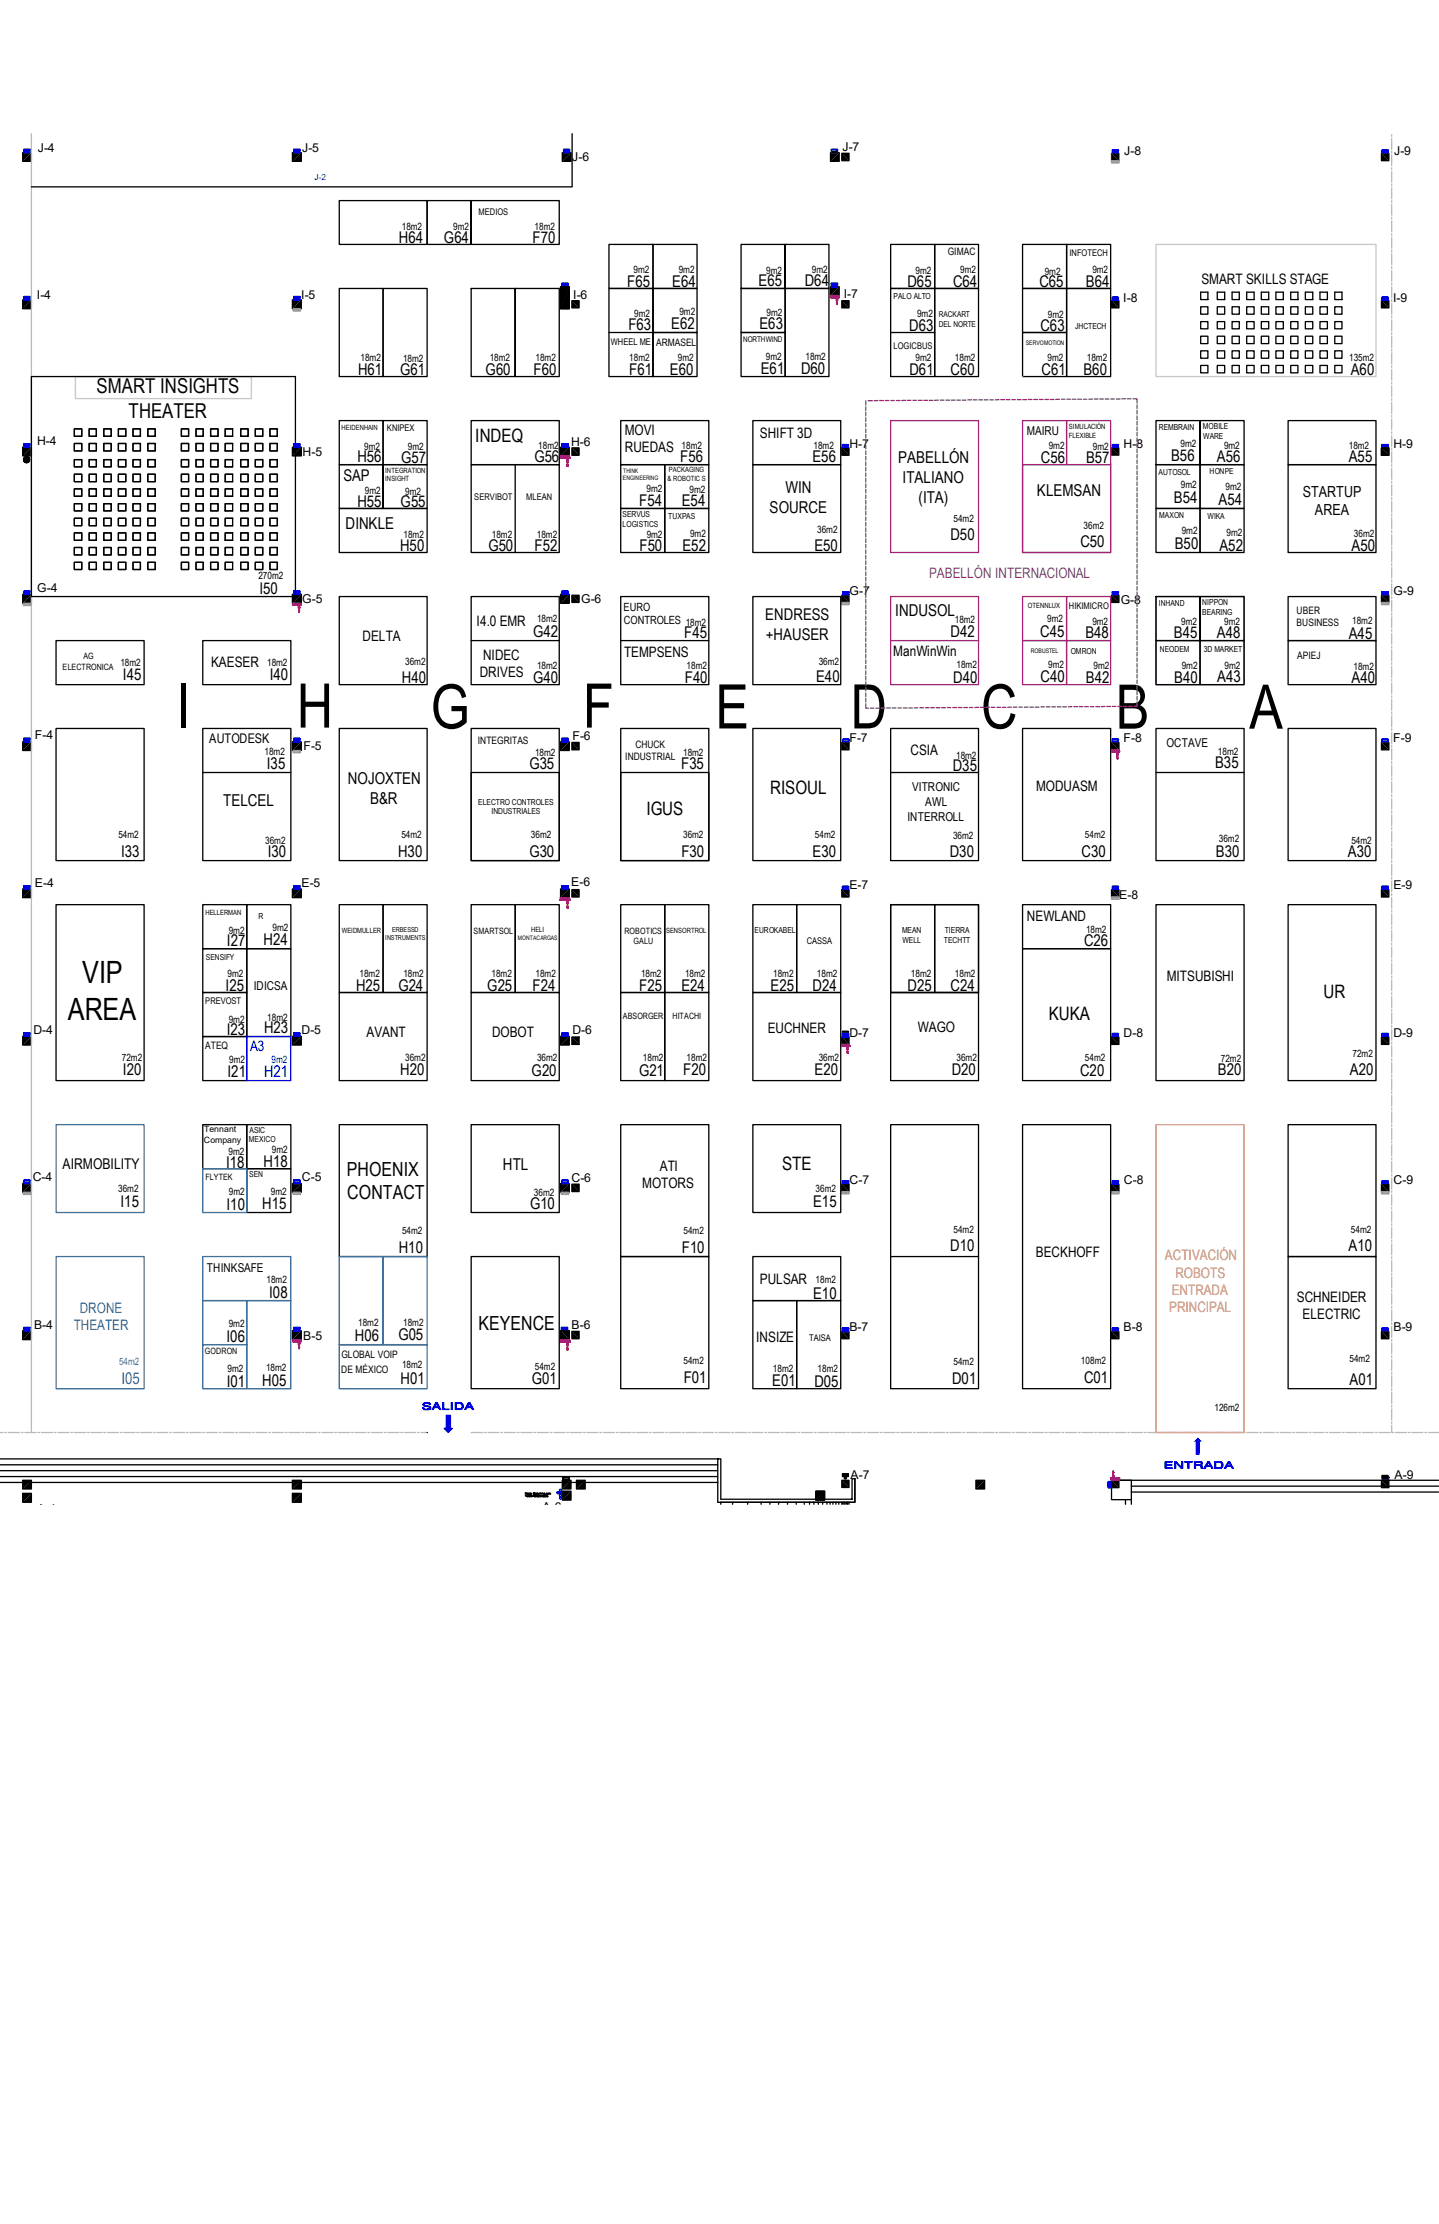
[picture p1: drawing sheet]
<svg xmlns="http://www.w3.org/2000/svg" width="279mm" height="432mm" viewBox="0 0 279 432" stroke-linecap="round" stroke-linejoin="round" font-family="sans-serif">
<defs><g id="words">
<g font-size="11.9">
<text x="34.2" y="141.3">I</text>
<text x="57.6" y="141.3">H</text>
<text x="83.6" y="141.4">G</text>
<text x="113.2" y="141.3">F</text>
<text x="138.9" y="141.4">E</text>
<text x="165.2" y="141.4">D</text>
<text x="190.5" y="141.4">C</text>
<text x="216.6" y="141.5">B</text>
<text x="242.5" y="141.5">A</text>
</g>
<g font-size="6">
<text x="16" y="190.9">VIP</text>
<text x="13.2" y="198">AREA</text>
</g>
<g font-size="4">
<text x="18.8" y="76.4">SMART INSIGHTS</text>
<text x="25" y="81.1">THEATER</text>
</g>
<g font-size="3.8">
<text x="67.4" y="228.3">PHOENIX</text>
<text x="67.4" y="232.8">CONTACT</text>
<text x="92.9" y="258.1">KEYENCE</text>
</g>
<g font-size="3.6">
<text x="92.3" y="85.8">INDEQ</text>
<text x="149.5" y="154.2">RISOUL</text>
<text x="125.5" y="158.2">IGUS</text>
<text x="257" y="193.7">UR</text>
<text x="203.7" y="198.1">KUKA</text>
<text x="151.9" y="227.1">STE</text>
</g>
<g font-size="3.2">
<text x="174.4" y="90">PABELLÓN</text>
<text x="152.5" y="95.7">WIN</text>
<text x="175.3" y="93.8">ITALIANO</text>
<text x="149.4" y="99.5">SOURCE</text>
<text x="178.4" y="97.6">(ITA)</text>
<text x="201.3" y="96.4">KLEMSAN</text>
<text x="67.1" y="102.6">DINKLE</text>
<text x="173.8" y="119.6">INDUSOL</text>
<text x="67.5" y="152.3">NOJOXTEN</text>
<text x="43.3" y="156.5">TELCEL</text>
<text x="71.8" y="156.2">B&amp;R</text>
<text x="97.7" y="227.2">HTL</text>
</g>
<g font-size="3.1">
<text x="77.5" y="47.2">H64</text>
<text x="86.2" y="47.2">G64</text>
<text x="103.4" y="47.2">F70</text>
<text x="121.8" y="55.6">F65</text>
<text x="130.5" y="55.7">E64</text>
<text x="147.3" y="55.5">E65</text>
<text x="156.3" y="55.6">D64</text>
<text x="176.2" y="55.6">D65</text>
<text x="185" y="55.7">C64</text>
<text x="201.8" y="55.7">C65</text>
<text x="210.8" y="55.7">B64</text>
<text x="122" y="64.1">F63</text>
<text x="130.3" y="63.9">E62</text>
<text x="147.4" y="63.8">E63</text>
<text x="176.5" y="64.2">D63</text>
<text x="202" y="64.2">C63</text>
<text x="69.5" y="72.8">H61</text>
<text x="77.7" y="72.8">G61</text>
<text x="94.3" y="72.8">G60</text>
<text x="103.6" y="72.8">F60</text>
<text x="122.2" y="72.8">F61</text>
<text x="130" y="72.8">E60</text>
<text x="147.7" y="72.7">E61</text>
<text x="155.5" y="72.7">D60</text>
<text x="176.6" y="72.8">D61</text>
<text x="184.6" y="72.8">C60</text>
<text x="202.2" y="72.8">C61</text>
<text x="210.4" y="72.8">B60</text>
<text x="262.3" y="72.9">A60</text>
<text x="69.4" y="89.8">H56</text>
<text x="77.9" y="90">G57</text>
<text x="103.8" y="89.7">G56</text>
<text x="132.1" y="89.6">F56</text>
<text x="157.7" y="89.6">E56</text>
<text x="202.1" y="89.9">C56</text>
<text x="210.9" y="89.9">B57</text>
<text x="227.4" y="89.4">B56</text>
<text x="236.3" y="89.6">A56</text>
<text x="261.9" y="89.6">A55</text>
<text x="66.7" y="93.3">SAP</text>
<text x="69.4" y="98.4">H55</text>
<text x="77.8" y="98.4">G55</text>
<text x="124.1" y="98.2">F54</text>
<text x="132.4" y="98.2">E54</text>
<text x="227.9" y="97.7">B54</text>
<text x="236.6" y="98">A54</text>
<text x="77.7" y="106.9">H50</text>
<text x="94.8" y="106.9">G50</text>
<text x="103.8" y="107">F52</text>
<text x="124.2" y="106.9">F50</text>
<text x="132.5" y="106.9">E52</text>
<text x="158.1" y="106.9">E50</text>
<text x="184.5" y="104.8">D50</text>
<text x="209.8" y="106.2">C50</text>
<text x="228.1" y="106.7">B50</text>
<text x="236.8" y="106.9">A52</text>
<text x="262.4" y="106.9">A50</text>
<text x="50.4" y="115.2">I50</text>
<text x="103.5" y="123.6">G42</text>
<text x="132.8" y="123.9">F45</text>
<text x="148.6" y="120.4">ENDRESS</text>
<text x="148.7" y="124.2">+HAUSER</text>
<text x="184.6" y="123.7">D42</text>
<text x="202" y="123.6">C45</text>
<text x="210.7" y="124">B48</text>
<text x="227.9" y="124">B45</text>
<text x="236.3" y="124">A48</text>
<text x="261.9" y="124">A45</text>
<text x="23.9" y="132">I45</text>
<text x="52.4" y="132">I40</text>
<text x="78" y="132.5">H40</text>
<text x="103.5" y="132.6">G40</text>
<text x="133" y="132.5">F40</text>
<text x="158.5" y="132.5">E40</text>
<text x="185.1" y="132.5">D40</text>
<text x="202.1" y="132.5">C40</text>
<text x="210.8" y="132.5">B42</text>
<text x="228" y="132.6">B40</text>
<text x="236.3" y="132.5">A43</text>
<text x="262.4" y="132.5">A40</text>
<text x="51.8" y="149.2">I35</text>
<text x="102.8" y="149.3">G35</text>
<text x="132.2" y="149.3">F35</text>
<text x="185" y="149.7">D35</text>
<text x="235.9" y="149.1">B35</text>
<text x="23.5" y="166.4">I33</text>
<text x="52" y="166.4">I30</text>
<text x="77.3" y="166.4">H30</text>
<text x="102.8" y="166.4">G30</text>
<text x="132.3" y="166.4">F30</text>
<text x="157.8" y="166.4">E30</text>
<text x="184.4" y="166.5">D30</text>
<text x="210" y="166.4">C30</text>
<text x="236.1" y="166.4">B30</text>
<text x="261.7" y="166.4">A30</text>
<text x="44.1" y="183.7">I27</text>
<text x="51.2" y="183.6">H24</text>
<text x="210.5" y="183.7">C26</text>
<text x="43.8" y="192.4">I25</text>
<text x="69.1" y="192.4">H25</text>
<text x="77.3" y="192.4">G24</text>
<text x="94.6" y="192.4">G25</text>
<text x="103.4" y="192.4">F24</text>
<text x="124.1" y="192.4">F25</text>
<text x="132.3" y="192.4">E24</text>
<text x="149.6" y="192.4">E25</text>
<text x="157.8" y="192.4">D24</text>
<text x="176.2" y="192.4">D25</text>
<text x="184.6" y="192.4">C24</text>
<text x="44" y="201">I23</text>
<text x="51.3" y="200.6">H23</text>
<text x="23.9" y="208.8">I20</text>
<text x="44.2" y="209">I21</text>
<text x="77.7" y="208.8">H20</text>
<text x="103.2" y="208.8">G20</text>
<text x="124.1" y="208.8">G21</text>
<text x="132.7" y="208.8">F20</text>
<text x="158.2" y="208.8">E20</text>
<text x="184.8" y="208.8">D20</text>
<text x="209.7" y="208.8">C20</text>
<text x="236.5" y="208.8">B20</text>
<text x="262.1" y="208.8">A20</text>
<text x="43.9" y="226.7">I18</text>
<text x="51.2" y="226.6">H18</text>
<text x="23.4" y="234.3">I15</text>
<text x="44" y="234.9">I10</text>
<text x="50.9" y="234.7">H15</text>
<text x="102.9" y="234.7">G10</text>
<text x="157.9" y="234.4">E15</text>
<text x="77.4" y="243.3">H10</text>
<text x="132.4" y="243.2">F10</text>
<text x="184.5" y="243">D10</text>
<text x="261.8" y="243">A10</text>
<text x="52.3" y="252.1">I08</text>
<text x="157.9" y="252.1">E10</text>
<text x="44" y="260.5">I06</text>
<text x="68.9" y="260.4">H06</text>
<text x="77.3" y="260.2">G05</text>
<text x="44" y="269.2">I01</text>
<text x="50.9" y="269.1">H05</text>
<text x="77.8" y="268.7">H01</text>
<text x="103.3" y="268.7">G01</text>
<text x="132.8" y="268.6">F01</text>
<text x="149.9" y="269.2">E01</text>
<text x="158.1" y="269.2">D05</text>
<text x="184.9" y="268.6">D01</text>
<text x="210.5" y="268.6">C01</text>
<text x="262" y="268.9">A01</text>
</g>
<text font-size="3.1" fill="#00f" x="51.3" y="209.2">H21</text>
<text font-size="3.1" fill="#2776bb" x="23.6" y="268.6">I05</text>
<g font-size="3">
<text x="252.9" y="96.5">STARTUP</text>
<text x="255.3" y="100">AREA</text>
</g>
<text font-size="2.9" x="12.1" y="226.9">AIRMOBILITY</text>
<g font-size="2.8">
<text x="233.3" y="55.2">SMART SKILLS STAGE</text>
<text x="121.3" y="84.4">MOVI</text>
<text x="121.3" y="87.8">RUEDAS</text>
<text x="147.5" y="85">SHIFT 3D</text>
<text x="70.4" y="124.5">DELTA</text>
<text x="92.5" y="121.5">I4.0 EMR</text>
<text x="41" y="129.5">KAESER</text>
<text x="93.1" y="131.5">DRIVES</text>
<text x="93.8" y="128.1">NIDEC</text>
<text x="121.2" y="127.6">TEMPSENS</text>
<text x="173.4" y="127.4">ManWinWin</text>
<text x="176.8" y="146.6">CSIA</text>
<text x="201.2" y="153.6">MODUASM</text>
<text x="199.4" y="178.8">NEWLAND</text>
<text x="226.5" y="190.4">MITSUBISHI</text>
<text x="71.2" y="201.3">AVANT</text>
<text x="95.5" y="201.3">DOBOT</text>
<text x="149.1" y="200.5">EUCHNER</text>
<text x="178.2" y="200.4">WAGO</text>
<text x="128.1" y="227.3">ATI</text>
<text x="124.7" y="230.7">MOTORS</text>
<text x="201.1" y="244">BECKHOFF</text>
<text x="147.5" y="249.2">PULSAR</text>
<text x="251.8" y="252.8">SCHNEIDER</text>
<text x="252.9" y="256.1">ELECTRIC</text>
<text x="146.8" y="260.5">INSIZE</text>
</g>
<text font-size="2.8" fill="#93278f" x="180.4" y="112.2">PABELLÓN INTERNACIONAL</text>
<text font-size="2.8" fill="#00f" x="48.6" y="204">A3</text>
<g font-size="2.8" fill="#f8991e">
<text x="226.2" y="244.7">ACTIVACIÓN</text>
<text x="227.5" y="251.4">ENTRADA</text>
<text x="228.2" y="248">ROBOTS</text>
<text x="227" y="254.7">PRINCIPAL</text>
</g>
<g font-size="2.8" fill="#2776bb">
<text x="15.5" y="255">DRONE</text>
<text x="14.3" y="258.3">THEATER</text>
</g>
<text font-size="2.6" x="40.6" y="144.3">AUTODESK</text>
<g font-size="2.4">
<text x="7.3" y="29.5">J-4</text>
<text x="58.7" y="29.5">J-5</text>
<text x="163.6" y="29.3">J-7</text>
<text x="111.1" y="31.2">J-6</text>
<text x="218.3" y="30.1">J-8</text>
<text x="270.7" y="30.1">J-9</text>
<text x="7.2" y="58.1">I-4</text>
<text x="58.5" y="58.1">I-5</text>
<text x="111.3" y="58">I-6</text>
<text x="163.8" y="57.9">I-7</text>
<text x="218.1" y="58.6">I-8</text>
<text x="270.5" y="58.6">I-9</text>
<text x="7.2" y="86.4">H-4</text>
<text x="58.7" y="88.5">H-5</text>
<text x="110.9" y="86.6">H-6</text>
<text x="164.9" y="86.9">H-7</text>
<text x="199.3" y="84.4">MAIRU</text>
<text x="218.1" y="86.9">H-8</text>
<text x="270.5" y="86.9">H-9</text>
<text x="7.2" y="115">G-4</text>
<text x="58.7" y="117.1">G-5</text>
<text x="112.8" y="117.2">G-6</text>
<text x="165" y="115.6">G-7</text>
<text x="217.6" y="117.2">G-8</text>
<text x="270.6" y="115.6">G-9</text>
<text x="6.8" y="143.6">F-4</text>
<text x="111.1" y="143.7">F-6</text>
<text x="58.9" y="145.6">F-5</text>
<text x="164.9" y="144.1">F-7</text>
<text x="218.1" y="144.1">F-8</text>
<text x="226.5" y="145.1">OCTAVE</text>
<text x="270.5" y="144.1">F-9</text>
<text x="177.1" y="153.6">VITRONIC</text>
<text x="176.2" y="159.3">INTERROLL</text>
<text x="179.7" y="156.5">AWL</text>
<text x="6.8" y="172.1">E-4</text>
<text x="58.5" y="172.1">E-5</text>
<text x="110.9" y="172.1">E-6</text>
<text x="164.9" y="172.7">E-7</text>
<text x="270.5" y="172.7">E-9</text>
<text x="217.3" y="174.5">E-8</text>
<text x="49.3" y="192.3">IDICSA</text>
<text x="6.5" y="200.8">D-4</text>
<text x="58.5" y="200.8">D-5</text>
<text x="111.1" y="200.8">D-6</text>
<text x="164.9" y="201.3">D-7</text>
<text x="218.1" y="201.3">D-8</text>
<text x="270.5" y="201.3">D-9</text>
<text x="6.3" y="229.4">C-4</text>
<text x="58.6" y="229.4">C-5</text>
<text x="111" y="229.5">C-6</text>
<text x="165" y="229.9">C-7</text>
<text x="218.2" y="229.9">C-8</text>
<text x="270.6" y="229.9">C-9</text>
<text x="40.2" y="246.9">THINKSAFE</text>
<text x="6.6" y="257.9">B-4</text>
<text x="58.9" y="260.1">B-5</text>
<text x="111" y="258">B-6</text>
<text x="164.9" y="258.5">B-7</text>
<text x="218.1" y="258.5">B-8</text>
<text x="270.5" y="258.5">B-9</text>
<text x="165.1" y="287.1">A-7</text>
<text x="270.8" y="287.1">A-9</text>
<text x="7.2" y="293.8">A-4</text>
<text x="105.3" y="293.3">A-6</text>
</g>
<g font-size="2.2">
<text x="121.1" y="118.6">EURO</text>
<text x="121.1" y="121.2">CONTROLES</text>
</g>
<g font-size="2">
<text x="184" y="49.5">GIMAC</text>
<text x="127.4" y="67.2">ARMASEL</text>
<text x="251.8" y="119.1">UBER</text>
<text x="251.8" y="121.5">BUSINESS</text>
<text x="251.9" y="127.9">APIEJ</text>
<text x="92.8" y="144.4">INTEGRITAS</text>
<text x="121.4" y="147.6">INDUSTRIAL</text>
<text x="123.4" y="145.2">CHUCK</text>
<text x="39.8" y="203.6">ATEQ</text>
<text x="66.3" y="263.7">GLOBAL VOIP</text>
<text x="66.3" y="266.5">DE MÉXICO</text>
</g>
<g font-size="1.9">
<text x="78" y="44.7">18m2</text>
<text x="88" y="44.6">9m2</text>
<text x="103.8" y="44.7">18m2</text>
<text x="123" y="53">9m2</text>
<text x="131.8" y="53.1">9m2</text>
<text x="148.7" y="53.1">9m2</text>
<text x="157.6" y="53">9m2</text>
<text x="177.8" y="53.3">9m2</text>
<text x="186.4" y="53.1">9m2</text>
<text x="202.8" y="53.3">9m2</text>
<text x="212.1" y="53.1">9m2</text>
<text x="123.1" y="61.5">9m2</text>
<text x="131.9" y="61.2">9m2</text>
<text x="148.8" y="61.3">9m2</text>
<text x="178.1" y="61.5">9m2</text>
<text x="203.5" y="61.8">9m2</text>
<text x="70" y="70.2">18m2</text>
<text x="78.3" y="70.2">18m2</text>
<text x="95.1" y="70">18m2</text>
<text x="104" y="70">18m2</text>
<text x="122.2" y="70">18m2</text>
<text x="131.6" y="70">9m2</text>
<text x="148.7" y="70">9m2</text>
<text x="156.4" y="70">18m2</text>
<text x="177.8" y="70">9m2</text>
<text x="185.4" y="70">18m2</text>
<text x="203.4" y="70">9m2</text>
<text x="211" y="70">18m2</text>
<text x="262" y="70.1">135m2</text>
<text x="70.7" y="87.3">9m2</text>
<text x="79.2" y="87.4">9m2</text>
<text x="104.5" y="87.2">18m2</text>
<text x="132.3" y="87.2">18m2</text>
<text x="157.9" y="87.2">18m2</text>
<text x="203.6" y="87.2">9m2</text>
<text x="212.2" y="87.3">9m2</text>
<text x="229.2" y="86.8">9m2</text>
<text x="237.7" y="87.2">9m2</text>
<text x="261.9" y="87.2">18m2</text>
<text x="70.8" y="96">9m2</text>
<text x="125.5" y="95.6">9m2</text>
<text x="133.9" y="95.6">9m2</text>
<text x="229.3" y="94.8">9m2</text>
<text x="238" y="95.1">9m2</text>
<text x="78.7" y="96">9m2</text>
<text x="185.1" y="101.4">54m2</text>
<text x="78.3" y="104.5">18m2</text>
<text x="95.5" y="104.4">18m2</text>
<text x="104.2" y="104.4">18m2</text>
<text x="125.6" y="104.4">9m2</text>
<text x="134" y="104.3">9m2</text>
<text x="158.7" y="103.5">36m2</text>
<text x="210.4" y="102.8">36m2</text>
<text x="229.4" y="103.8">9m2</text>
<text x="238.1" y="104">9m2</text>
<text x="262.9" y="104.2">36m2</text>
<text x="50.2" y="112.4">270m2</text>
<text x="104.3" y="120.8">18m2</text>
<text x="133.1" y="121.5">18m2</text>
<text x="185.4" y="121">18m2</text>
<text x="203.3" y="120.7">9m2</text>
<text x="212.1" y="121.3">9m2</text>
<text x="229.4" y="121.3">9m2</text>
<text x="237.7" y="121.3">9m2</text>
<text x="262.6" y="121.1">18m2</text>
<text x="23.4" y="129.3">18m2</text>
<text x="51.9" y="129.3">18m2</text>
<text x="78.7" y="129.2">36m2</text>
<text x="104.3" y="129.8">18m2</text>
<text x="133.3" y="129.9">18m2</text>
<text x="159" y="129.1">36m2</text>
<text x="185.7" y="129.7">18m2</text>
<text x="203.5" y="129.6">9m2</text>
<text x="212.3" y="129.9">9m2</text>
<text x="229.4" y="130">9m2</text>
<text x="237.7" y="129.8">9m2</text>
<text x="262.8" y="130">18m2</text>
<text x="51.4" y="146.6">18m2</text>
<text x="103.9" y="146.7">18m2</text>
<text x="132.6" y="146.8">18m2</text>
<text x="185.6" y="147.4">18m2</text>
<text x="236.5" y="146.5">18m2</text>
<text x="23" y="162.8">54m2</text>
<text x="51.5" y="163.8">36m2</text>
<text x="77.9" y="162.8">54m2</text>
<text x="103.1" y="162.7">36m2</text>
<text x="132.6" y="162.8">36m2</text>
<text x="158.2" y="162.8">54m2</text>
<text x="185" y="162.8">36m2</text>
<text x="210.7" y="162.8">54m2</text>
<text x="236.6" y="163.4">36m2</text>
<text x="262.4" y="163.8">54m2</text>
<text x="44.4" y="181.3">9m2</text>
<text x="52.9" y="180.8">9m2</text>
<text x="210.9" y="181.1">18m2</text>
<text x="44.2" y="189.7">9m2</text>
<text x="69.8" y="189.7">18m2</text>
<text x="78.3" y="189.7">18m2</text>
<text x="95.4" y="189.7">18m2</text>
<text x="104" y="189.7">18m2</text>
<text x="124.5" y="189.7">18m2</text>
<text x="133" y="189.7">18m2</text>
<text x="150.1" y="189.7">18m2</text>
<text x="158.6" y="189.7">18m2</text>
<text x="176.9" y="189.7">18m2</text>
<text x="185.4" y="189.7">18m2</text>
<text x="44.4" y="198.6">9m2</text>
<text x="51.9" y="198.2">18m2</text>
<text x="23.7" y="206.1">72m2</text>
<text x="44.5" y="206.3">9m2</text>
<text x="78.7" y="206.1">36m2</text>
<text x="104.3" y="206.1">36m2</text>
<text x="124.8" y="206.1">18m2</text>
<text x="133.3" y="206.1">18m2</text>
<text x="159" y="206.1">36m2</text>
<text x="185.7" y="206.1">36m2</text>
<text x="210.7" y="206.1">54m2</text>
<text x="237" y="206.2">72m2</text>
<text x="262.6" y="205.1">72m2</text>
<text x="44.4" y="224.2">9m2</text>
<text x="52.8" y="223.8">9m2</text>
<text x="22.9" y="231.5">36m2</text>
<text x="44.5" y="232.1">9m2</text>
<text x="52.6" y="231.9">9m2</text>
<text x="103.7" y="232.1">36m2</text>
<text x="158.4" y="231.4">36m2</text>
<text x="78.1" y="239.7">54m2</text>
<text x="132.7" y="239.6">54m2</text>
<text x="185.1" y="239.4">54m2</text>
<text x="262.3" y="239.4">54m2</text>
<text x="51.7" y="249.1">18m2</text>
<text x="158.4" y="249">18m2</text>
<text x="44.4" y="257.6">9m2</text>
<text x="69.6" y="257.4">18m2</text>
<text x="78.3" y="257.5">18m2</text>
<text x="44.2" y="266.3">9m2</text>
<text x="51.6" y="266.2">18m2</text>
<text x="78.1" y="265.6">18m2</text>
<text x="103.8" y="265.9">54m2</text>
<text x="132.7" y="264.9">54m2</text>
<text x="150.1" y="266.4">18m2</text>
<text x="158.8" y="266.4">18m2</text>
<text x="185.1" y="265">54m2</text>
<text x="209.9" y="264.9">108m2</text>
<text x="262" y="264.5">54m2</text>
<text x="235.8" y="274">126m2</text>
</g>
<text font-size="1.9" fill="#00f" x="52.7" y="206.4">9m2</text>
<text font-size="1.9" fill="#2776bb" x="23.1" y="265">54m2</text>
<g font-size="1.8">
<text x="92.9" y="41.8">MEDIOS</text>
<text x="207.6" y="49.7">INFOTECH</text>
<text x="118.6" y="66.9">WHEEL ME</text>
<text x="173.5" y="67.7">LOGICBUS</text>
<text x="75.1" y="83.6">KNIPEX</text>
<text x="92.1" y="97.2">SERVIBOT</text>
<text x="102.2" y="97.1">MLEAN</text>
<text x="207.5" y="118.3">HIKIMICRO</text>
<text x="156.6" y="183.2">CASSA</text>
<text x="39.8" y="195">PREVOST</text>
<text x="157.1" y="260.4">TAISA</text>
</g>
<g font-size="1.7">
<text x="12.2" y="130.1">ELECTRONICA</text>
<text x="16.2" y="128">AG</text>
<text x="91.9" y="181.3">SMARTSOL</text>
<text x="121.2" y="181.3">ROBOTICS</text>
<text x="123" y="183.3">GALU</text>
<text x="120.9" y="197.8">ABSORGER</text>
<text x="130.6" y="197.8">HITACHI</text>
<text x="39.6" y="221.9">Company</text>
<text x="39.6" y="219.8">Tennant</text>
<text x="39.9" y="229.1">FLYTEK</text>
<text x="39.8" y="262.9">GODRON</text>
</g>
<text font-size="1.6" fill="#00f" x="61.1" y="34.9">J-2</text>
<g font-size="1.6">
<text x="173.5" y="58.1">PALO ALTO</text>
<text x="182.3" y="61.6">RACKART</text>
<text x="182.3" y="63.4">DEL NORTE</text>
<text x="208.7" y="63.9">JHCTECH</text>
<text x="225" y="83.5">REMBRAIN</text>
<text x="233.6" y="83.3">MOBILE</text>
<text x="233.6" y="85.2">WARE</text>
<text x="225" y="92.3">AUTOSOL</text>
<text x="234.9" y="92.1">HONPE</text>
<text x="120.9" y="100.4">SERVUS</text>
<text x="129.8" y="100.7">TUXPAS</text>
<text x="225.1" y="100.6">MAXON</text>
<text x="234.4" y="100.7">WIKA</text>
<text x="120.9" y="102.3">LOGISTICS</text>
<text x="225" y="117.7">INHAND</text>
<text x="233.4" y="117.4">NIPPON</text>
<text x="233.4" y="119.4">BEARING</text>
<text x="207.9" y="126.9">OMRON</text>
<text x="225.2" y="126.5">NEODEM</text>
<text x="233.7" y="126.6">3D MARKET</text>
<text x="92.9" y="156.2">ELECTRO CONTROLES</text>
<text x="95.4" y="158.1">INDUSTRIALES</text>
<text x="50.2" y="178.4">R</text>
<text x="146.5" y="181.2">EUROKABEL</text>
<text x="175.1" y="181.1">MEAN</text>
<text x="175.3" y="183">WELL</text>
<text x="183.3" y="183">TECHTT</text>
<text x="183.4" y="181.1">TIERRA</text>
<text x="40" y="186.4">SENSIFY</text>
<text x="48.3" y="221.8">MEXICO</text>
<text x="48.5" y="219.9">ASIC</text>
<text x="48.4" y="228.6">SEN</text>
</g>
<text font-size="1.5" x="144.3" y="66.5">NORTHWIND</text>
<g font-size="1.4">
<text x="66.3" y="83.5">HEIDENHAIN</text>
<text x="207.6" y="83.3">SIMULACIÓN</text>
<text x="207.5" y="85">FLEXIBLE</text>
<text x="74.8" y="91.8">INTEGRATION</text>
<text x="74.8" y="93.5">INSIGHT</text>
<text x="129.6" y="93.3">&amp; ROBOTIC S</text>
<text x="129.9" y="91.6">PACKAGING</text>
<text x="199.6" y="118.1">OTENNLUX</text>
<text x="39.9" y="177.7">HELLERMAN</text>
<text x="66.4" y="181.2">WEIDMULLER</text>
<text x="103.1" y="181">HELI</text>
<text x="129.3" y="181.1">SENSORTROL</text>
</g>
<g font-size="1.3">
<text x="74.8" y="182.6">INSTRUMENTS</text>
<text x="76.1" y="181">ERBESSD</text>
</g>
<g font-size="1.2">
<text x="199.2" y="66.9">SERVOMOTION</text>
<text x="120.9" y="93.3">ENGINEERING</text>
<text x="121" y="91.8">THINK</text>
<text x="200.2" y="126.7">ROBUSTEL</text>
<text x="100.5" y="182.6">MONTACARGAS</text>
</g>
</g></defs>
<g fill="none" stroke="#000" stroke-width=".25">
<path d="M4.4 29.6h1.7v1.7h-1.7zM56.8 29.6h1.7v1.7h-1.7zM109.2 29.6h1.7v1.7h-1.7zM161.2 29.6h1.7v1.7h-1.7zM161.6 29.4h.8v.2h-.8zM163.4 29.8h1.4v1.4h-1.4zM268.2 29.8h1.5v1.4h-1.5zM4.4 58.2h1.7v1.7h-1.7zM56.8 58.2h1.7v1.7h-1.7zM108.8 55.7h1.7v4.2h-1.7zM111 58.4h1.4v1.4h-1.4zM161.2 55.7h1.7v1.7h-1.7z"/>
<path d="M163.4 58.4h1.4v1.4h-1.4zM215.8 58.4h1.5v1.4h-1.5zM268.2 58.4h1.5v1.4h-1.5zM4.4 86.8h1.7v1.7h-1.7zM4.6 89.3l.6-.6-.6 .6M5.5 88.7l-.8 .8 .8-.7M5.6 88.9l-.8 .8M5.7 89.5l-.3 .2M5.7 89.1l-.7 .7M5.7 89.5l-.4 .3M56.8 86.8h1.7v1.7h-1.7zM108.8 86.8h1.7v1.7h-1.7z"/>
<path d="M111 87h1.4v1.4h-1.4zM163.4 87h1.4v1.4h-1.4zM268.2 87h1.5v1.4h-1.5zM4.4 115.4h1.7v1.7h-1.7zM56.8 115.4h1.7v1.7h-1.7zM108.8 115.4h1.7v1.7h-1.7zM111 115.6h1.4v1.4h-1.4zM163.4 115.6h1.4v1.4h-1.4zM215.8 115.6h1.5v1.4h-1.5zM268.2 115.6h1.5v1.4h-1.5zM4.4 144h1.7v1.7h-1.7zM56.8 144h1.7v1.7h-1.7z"/>
<path d="M108.8 144h1.7v1.7h-1.7zM111 144.1h1.4v1.5h-1.4zM163.4 144.1h1.4v1.5h-1.4zM215.8 144.1h1.5v1.5h-1.5zM268.2 144.1h1.5v1.5h-1.5zM4.4 172.6h1.7v1.7h-1.7zM56.8 172.6h1.7v1.7h-1.7zM108.8 172.6h1.7v1.7h-1.7zM111 172.7h1.4v1.5h-1.4zM163.4 172.7h1.4v1.5h-1.4zM215.8 172.7h1.5v1.5h-1.5zM268.2 172.7h1.5v1.5h-1.5z"/>
<path d="M39.4 192.7h8.5v8.6h-8.5zM4.4 201.2h1.7v1.7h-1.7zM56.8 201.2h1.7v1.7h-1.7zM108.8 201.2h1.7v1.7h-1.7zM111 201.3h1.4v1.5h-1.4zM111 202.8h.1M112.4 202.8h.1M112.4 201.3h.1M163.4 201.3h1.4v1.5h-1.4zM163.6 200.2h1.1v.6h-1.1zM163.6 200.3h1v.4h-1zM163.7 200.3v.4"/>
<path d="M163.8 200.3v.4M163.9 200.3v.4M164 200.3v.4M164.1 201.2h.1M164.1 200.3v.4M164.2 200.3v.4M164.3 200.3v.4M164.3 200.3l.1 .4M164.4 200.3v.4M164.5 200.3v.4M164.6 200.3v.4M215.8 201.3h1.5v1.5h-1.5z"/>
<path d="M268.2 201.3h1.5v1.5h-1.5zM4.4 229.8h1.7v1.7h-1.7zM56.8 229.8h1.7v1.7h-1.7zM108.8 229.8h1.7v1.7h-1.7zM111 229.9h1.4v1.5h-1.4zM163.4 229.9h1.4v1.5h-1.4zM164.2 231.6h.1M215.8 229.9h1.5v1.5h-1.5zM268.2 229.9h1.5v1.5h-1.5zM4.4 258.4h1.7v1.7h-1.7zM56.8 258.4h1.7v1.7h-1.7zM108.8 258.4h1.7v1.7h-1.7z"/>
<path d="M111 258.5h1.4v1.4h-1.4zM163.4 258.5h1.4v1.4h-1.4zM215.8 258.5h1.5v1.4h-1.5zM216 257.9h1.1M268.2 258.5h1.5v1.4h-1.5zM0 283.3h139.4M0 284.4h139.4M0 285.5h139.4M0 286.7h139.4M0 287.8h139.4M4.4 287.4h1.7v1.7h-1.7zM4.4 289.9h1.7v1.8h-1.7z"/>
<path d="M56.8 287.4h1.7v1.7h-1.7zM56.8 289.9h1.7v1.8h-1.7zM109.2 287.4h1.7v1.7h-1.7zM109.2 289.5h1.7v1.8h-1.7zM109.3 286.7h1.2v.7h-1.2zM109.3 286.9h1.2v.5h-1.2zM109.3 286.7l1.2 .1zM109.3 286.8v.1M109.5 287.1h.8v.3h-.8zM110.5 286.9h.1M111.9 287.4h1.7v1.7h-1.7zM139.4 283.3h.6v7.8h25.4v-4h.6"/>
<path d="M139.4 283.3v8.4h18.6M142.2 291.7v.4M145.2 291.7v.4M147.8 291.7v.4M149.5 291.7v.4M151.2 291.7v.4M152.9 291.7v.4M154.6 291.7v.4M156.2 291.7v.4M157.2 291.7v.4M158 291.7v.4M158.4 289.5h1.7v1.8h-1.7z"/>
<path d="M158.9 291.7v.4M159.7 291.7v.4M160.6 291.7v.4M161.2 291.7v.4M161.7 291.7v.4M162.3 291.7v.4M162.9 291.7v.4M163.4 291.7v.4M163.4 287.4h1.4v1.4h-1.4zM163.6 286.1h1.1v.6h-1.1zM163.6 286.2h1.1v.4h-1.1zM163.7 286.6v-.4h.3v.4"/>
<path d="M163.7 291.7v.4M163.7 286.2v.4M163.8 286.2v.1M163.8 286.3v.3M163.8 286.2v.4M163.9 286.2v.1M163.9 286.3v.3M163.9 286.2v.4M164 286.2v.1M164 286.3v.3M164 291.7v.4M164.1 286.3v.3"/>
<path d="M164.1 287.1h.1M164.1 286.2v.4M164.2 286.2v.1M164.2 286.3v.3M164.2 286.2v.4M164.3 286.2v.1M164.3 286.3v.3M164.3 291.7v.4M164.3 286.2v.4M164.4 286.2v.4M164.4 286.2v.1M164.4 286.3v.3"/>
<path d="M164.5 286.2v.4M164.5 286.2v.1M164.5 286.3v.3M164.5 291.7v.4M164.6 286.2v.1M164.6 286.3v.3M164.6 286.2l-.5 .1M164.7 286.2v.4M164.8 291.7v.4M166 287.1v4.6h-7.9M166 287.1v4.6h-26v.4M189.5 287.4h1.7v1.7h-1.7z"/>
<path d="M215.8 287.4h3.9v3.8h-3.9zM215.8 287.4h1.5v1.4h-1.5zM215.8 287.4h63.5M218.5 291.2v.9M219.7 289.7h59.6M219.7 288.5h59.6M219.7 291.2v.9M268.2 287.4h1.5v1.4h-1.5zM268.4 286.5h1.1v.5h-1.1zM268.4 286.5h1v.5h-1zM268.4 286.6v.4M268.5 286.5v.5"/>
<path d="M268.6 286.5v.5M268.7 286.5v.5M268.8 286.5v.5M268.9 286.5v.5M269 286.5v.5M269.1 286.5v.5M269.2 286.5v.5M269.3 286.5v.5M269.4 286.5v.5"/>
<circle cx="5.2" cy="89.2" r=".59"/>
<circle cx="5.2" cy="89.2" r=".55"/>
<circle cx="164.1" cy="201" r=".22"/>
<circle cx="164.1" cy="286.9" r=".22"/>
</g>
<g fill="#000">
<path d="M4.4 29.6h1.7l-1.7 1.7zM4.4 31.3l1.7-1.7v1.7zM56.8 29.6h1.7l-1.7 1.7zM56.8 31.3l1.7-1.7v1.7zM109.2 29.6h1.7l-1.7 1.7zM109.2 31.3l1.7-1.7v1.7zM161.2 29.6h1.7l-1.7 1.7zM161.2 31.3l1.7-1.7v1.7zM163.4 29.8l1.4 1.4h-1.4zM163.4 29.8h1.4v1.4zM215.8 29.8l1.5 1.4h-1.5zM215.8 29.8h1.5v1.4z"/>
<path d="M268.2 29.8l1.5 1.4h-1.5zM268.2 29.8h1.5v1.4zM4.4 58.2h1.7l-1.7 1.7zM6.1 58.2v1.7h-1.7zM56.8 58.2h1.7l-1.7 1.7zM56.8 59.9l1.7-1.7v1.7zM108.8 55.7h1.7l-1.7 4.2zM110.5 55.7v4.2h-1.7zM111 58.4l1.4 1.4h-1.4zM111 58.4h1.4v1.4zM161.2 55.7h1.7l-1.7 1.7zM161.2 57.4l1.7-1.7v1.7z"/>
<path d="M163.4 58.4l1.4 1.4h-1.4zM163.4 58.4h1.4v1.4zM215.8 58.4l1.5 1.4h-1.5zM215.8 58.4h1.5v1.4zM268.2 58.4l1.5 1.4h-1.5zM268.2 58.4h1.5v1.4zM4.4 86.8h1.7l-1.7 1.7zM4.4 88.5l1.7-1.7v1.7zM56.8 86.8h1.7l-1.7 1.7zM56.8 88.5l1.7-1.7v1.7zM108.8 86.8h1.7l-1.7 1.7zM108.8 88.5l1.7-1.7v1.7z"/>
<path d="M111 87l1.4 1.4h-1.4zM111 87h1.4v1.4zM163.4 87l1.4 1.4h-1.4zM163.4 87h1.4v1.4zM215.8 87l1.5 1.4h-1.5zM215.8 87h1.5v1.4zM268.2 87l1.5 1.4h-1.5zM268.2 87h1.5v1.4zM4.4 115.4h1.7l-1.7 1.7zM6.1 115.4v1.7h-1.7zM56.8 115.4h1.7l-1.7 1.7zM56.8 117.1l1.7-1.7v1.7z"/>
<path d="M108.8 115.4h1.7l-1.7 1.7zM110.5 115.4v1.7h-1.7zM111 115.6l1.4 1.4h-1.4zM111 115.6h1.4v1.4zM163.4 115.6l1.4 1.4h-1.4zM163.4 115.6h1.4v1.4zM215.8 115.6l1.5 1.4h-1.5zM215.8 115.6h1.5v1.4zM268.2 115.6l1.5 1.4h-1.5zM268.2 115.6h1.5v1.4zM4.4 144h1.7l-1.7 1.7zM6.1 144v1.7h-1.7z"/>
<path d="M56.8 144h1.7l-1.7 1.7zM56.8 145.7l1.7-1.7v1.7zM108.8 144h1.7l-1.7 1.7zM108.8 145.7l1.7-1.7v1.7zM111 144.1l1.4 1.5h-1.4zM111 144.1h1.4v1.5zM163.4 144.1l1.4 1.5h-1.4zM163.4 144.1h1.4v1.5zM215.8 144.1l1.5 1.5h-1.5zM215.8 144.1h1.5v1.5zM268.2 144.1l1.5 1.5h-1.5zM268.2 144.1h1.5v1.5z"/>
<path d="M4.4 172.6h1.7l-1.7 1.7zM6.1 172.6v1.7h-1.7zM56.8 172.6h1.7l-1.7 1.7zM56.8 174.3l1.7-1.7v1.7zM108.8 172.6h1.7l-1.7 1.7zM108.8 174.3l1.7-1.7v1.7zM111 172.7l1.4 1.5h-1.4zM111 172.7h1.4v1.5zM163.4 172.7l1.4 1.5h-1.4zM163.4 172.7h1.4v1.5zM215.8 172.7l1.5 1.5h-1.5zM215.8 172.7h1.5v1.5z"/>
<path d="M268.2 172.7l1.5 1.5h-1.5zM268.2 172.7h1.5v1.5zM4.4 201.2h1.7l-1.7 1.7zM6.1 201.2v1.7h-1.7zM56.8 201.2h1.7l-1.7 1.7zM56.8 202.9l1.7-1.7v1.7zM108.8 201.2h1.7l-1.7 1.7zM108.8 202.9l1.7-1.7v1.7zM111 201.3l1.4 1.5h-1.4zM111 201.3h1.4v1.5zM163.4 201.3l1.4 1.5h-1.4zM163.4 201.3h1.4v1.5z"/>
<path d="M163.6 200.2l1.1 .1zM163.6 200.3v.4zM163.6 200.7l1.1 .1zM163.9 201h.4zM163.9 201l.4 .1zM163.9 201.1h.4zM164 200.9l.3 .1zM164 201h.3zM164 201.1l.3 .1zM164 201.2h.1zM164 200.9h.3zM164 201.2l.3 .1z"/>
<path d="M164 201.3h.3zM164 201.3h.2zM164.1 200.9h.1zM164 200.9h.2zM164.1 201.3h.1zM164.1 201.2h.2zM164.2 201.2h.1zM164.6 200.3l.1 .4zM215.8 201.3l1.5 1.5h-1.5zM215.8 201.3h1.5v1.5zM268.2 201.3l1.5 1.5h-1.5zM268.2 201.3h1.5v1.5z"/>
<path d="M4.4 229.8h1.7l-1.7 1.7zM6.1 229.8v1.7h-1.7zM56.8 229.8h1.7l-1.7 1.7zM56.8 231.5l1.7-1.7v1.7zM108.8 229.8h1.7l-1.7 1.7zM110.5 229.8v1.7h-1.7zM111 229.9l1.4 1.5h-1.4zM111 229.9h1.4v1.5zM163.4 229.9l1.4 1.5h-1.4zM163.4 229.9h1.4v1.5zM215.8 229.9l1.5 1.5h-1.5zM215.8 229.9h1.5v1.5z"/>
<path d="M268.2 229.9l1.5 1.5h-1.5zM268.2 229.9h1.5v1.5zM4.4 258.4h1.7l-1.7 1.7zM56.8 258.4h1.7l-1.7 1.7zM108.8 258.4l1.7 1.7h-1.7zM108.8 258.4h1.7v1.7zM111 258.5l1.4 1.4h-1.4zM111 258.5h1.4v1.4zM163.4 258.5l1.4 1.4h-1.4zM163.4 258.5h1.4v1.4zM215.8 258.5l1.5 1.4h-1.5zM215.8 258.5h1.5v1.4z"/>
<path d="M268.2 258.5l1.5 1.4h-1.5zM268.2 258.5h1.5v1.4zM6.1 258.4v1.7h-1.7zM56.8 260.1l1.7-1.7v1.7zM4.4 287.4h1.7l-1.7 1.7zM4.4 289.1l1.7-1.7v1.7zM4.4 289.9h1.7l-1.7 1.8zM6.1 289.9v1.8h-1.7zM56.8 287.4h1.7l-1.7 1.7zM56.8 289.1l1.7-1.7v1.7zM56.8 289.9h1.7l-1.7 1.8zM56.8 291.7l1.7-1.8v1.8z"/>
<path d="M109.2 287.4h1.7l-1.7 1.7zM109.2 289.1l1.7-1.7v1.7zM109.2 289.5h1.7l-1.7 1.8zM110.9 289.5v1.8h-1.7zM111.9 287.4h1.7l-1.7 1.7zM111.9 289.1l1.7-1.7v1.7zM158.4 289.5h1.7l-1.7 1.8zM160.1 289.5v1.8h-1.7zM163.4 287.4l1.4 1.4h-1.4zM163.4 287.4h1.4v1.4zM163.6 286.1l1.1 .1zM163.6 286.2v.4z"/>
<path d="M163.6 286.6l1.1 .1zM163.9 286.9h.4zM163.9 286.9l.4 .1zM163.9 287h.4zM164 286.8h.3zM164 286.8l.3 .1zM164 286.9h.3zM164 287h.3zM164 287h.1zM164 287l.1 .1zM164 287.1h.1zM164 287.1h.3z"/>
<path d="M164 287.1h.2zM164.1 286.7h.1zM164.1 286.7l.2 .1zM164.1 287.1h.1zM164.1 287h.2zM164.1 287.1h.2zM164.2 287l.1 .1zM164.2 287.1h.1zM164.7 286.2v.4zM189.5 287.4h1.7l-1.7 1.7zM189.5 289.1l1.7-1.7v1.7zM215.8 287.4l1.5 1.4h-1.5z"/>
<path d="M215.8 287.4h1.5v1.4zM268.2 287.4l1.5 1.4h-1.5zM268.2 287.4h1.5v1.4zM268.4 286.5h1.1zM268.4 286.5v.5zM268.4 287h1.1zM269.4 286.5l.1 .5z"/>
</g>
<path d="M215.8 29.8h1.5v1.4h-1.5zM215.8 87h1.5v1.4h-1.5z" fill="none" stroke="#723900" stroke-width=".25"/>
<g fill="none" stroke="#00f" stroke-width=".25">
<path d="M4.7 29.1h1.1v.5h-1.1zM4.7 29h1.1zM4.7 29.1v.5h1.1v-.5M4.8 29.4h.9v.2h-.9zM5.8 29h-1.1v.1M5.8 29.1h.1M57 29.1v.5h1.2l.1-.5M57 29.1h1.2v.5h-1.2zM57 29h1.2zM57.2 29.4h.8v.2h-.8zM58.2 29h-1.2v.1M109.4 29.1h1.2v.5h-1.2z"/>
<path d="M109.4 29h1.2zM109.4 29.1v.5h1.2v-.5M109.6 29.4h.8v.2h-.8zM110.6 29h-1.2v.1M110.6 29.1h.1M161.4 29.1h1.2v.5h-1.2zM161.4 29h1.2zM161.4 29h1.2M161.4 29.1v.5h1.2v-.5M161.5 29v.1M216 29.3h1.1v.5h-1.1zM216 29.1l1.1 .1z"/>
<path d="M216.1 29.5h.9v.2h-.9zM217.1 29.2l-1.1-.1v.7h1.1v-.5M217.2 29.2h.1M268.4 29.3h1.1v.5h-1.1zM268.4 29.1l1.1 .1zM268.5 29.5h.9v.2h-.9zM269.5 29.2l-1.1-.1v.7h1.1v-.5M269.5 29.2h.1M4.7 57.7h1.1v.5h-1.1zM4.7 57.6h1.1zM4.8 58h.9v.2h-.9zM5.8 57.6h-1.1v.6h1.1v-.5"/>
<path d="M5.8 57.7h.1M57 57.7h1.2v.5h-1.2zM57 57.6h1.2zM57.2 58h.8v.2h-.8zM58.2 57.6h-1.2v.6h1.2v-.5M58.2 57.7h.1M109.1 55.1h1.2v.6h-1.2zM109.1 55l1.2 .1zM109.3 55.4h.8v.2h-.8zM110.3 55.1l-1.2-.1v.7h1.2v-.6M110.3 55.1h.1M161.4 55.1h1.2v.6h-1.2z"/>
<path d="M161.4 55l1.2 .1zM161.4 55.1h1.2M161.4 55.1v.6h1.2v-.6M161.5 55.1v.1M161.6 55.4h.8v.2h-.8zM216 57.8h1.1v.6h-1.1zM216 57.7l1.1 .1zM216 57.8v.6h1.1v-.6M216.1 58.1h.9v.2h-.9zM217.1 57.8l-1.1-.1v.2M217.2 57.8h.1M268.4 57.8h1.1v.6h-1.1z"/>
<path d="M268.4 57.7l1.1 .1zM268.4 57.8v.6h1.1l.1-.6M268.5 58.1h.9v.2h-.9zM269.5 57.8l-1.1-.1v.2M4.7 86.3h1.1v.5h-1.1zM4.7 86.1l1.1 .1zM4.7 86.1h1.1v.7h-1.1zM4.7 86.2v.1M4.8 86.6h.9v.2h-.9zM5.8 86.3h.1M57 86.3v.5h1.2v-.5M57 86.2v.1"/>
<path d="M57 86.3h1.2v.5h-1.2zM57 86.1l1.2 .1zM57 86.2h1.2M57.2 86.6h.8v.2h-.8zM58.2 86.3h.1M109.1 86.3h1.2v.5h-1.2zM109.1 86.1l1.2 .1zM109.1 86.1h1.2v.7h-1.2zM109.1 86.2v.1M109.3 86.6h.8v.2h-.8zM110.3 86.3h.1M163.5 86.4h1.2v.6h-1.2z"/>
<path d="M163.5 86.3l1.2 .1zM163.7 86.7h.8v.2h-.8zM164.7 86.4l-1.2-.1v.7h1.2v-.6M164.7 86.4h.1M216 86.4h1.1v.6h-1.1zM216 86.3l1.1 .1zM216.1 86.7h.9v.2h-.9zM217.1 86.4l-1.1-.1v.7h1.1v-.6M217.2 86.4h.1M268.4 86.4h1.1v.6h-1.1zM268.4 86.3l1.1 .1zM268.5 86.7h.9v.2h-.9z"/>
<path d="M269.5 86.4l-1.1-.1v.7h1.1v-.6M269.5 86.4h.1M4.7 114.9h1.1v.5h-1.1zM4.7 114.8h1.1zM4.8 115.1h.9v.3h-.9zM5.8 114.8h-1.1v.6h1.1v-.5M5.8 114.9h.1M57 114.9h1.2v.5h-1.2zM57 114.8h1.2zM57.2 115.1h.8v.3h-.8zM58.2 114.8h-1.2v.6h1.2v-.5M58.2 114.9h.1"/>
<path d="M109.1 114.9h1.2v.5h-1.2zM109.1 114.8h1.2zM109.3 115.1h.8v.3h-.8zM110.3 114.8h-1.2v.6h1.2v-.5M110.3 114.9h.1M163.7 114.9v.7h1.1v-.6M163.7 115h1.1v.6h-1.1zM163.7 114.9l1.1 .1zM163.7 115h1.1M163.8 115.3h.9v.2h-.9zM164.8 115h.1M216 115h1.1v.6h-1.1z"/>
<path d="M216 114.9l1.1 .1zM216 115h1.1M216 114.9v.7h1.1v-.6M216.1 115.3h.9v.2h-.9zM217.2 115h.1M268.4 115h1.1v.6h-1.1zM268.4 114.9l1.1 .1zM268.4 115h1.2M268.4 114.9v.7h1.1v-.6M268.5 115.3h.9v.2h-.9zM4.7 143.5h1.1v.5h-1.1zM4.7 143.3l1.1 .1z"/>
<path d="M4.7 143.4h1.1M4.7 143.4v.6h1.1v-.5M4.8 143.7h.9v.2h-.9zM5.8 143.4h.1M57 143.4v.6h1.2v-.5M57 143.5h1.2v.5h-1.2zM57 143.3l1.2 .1zM57 143.4h1.3M57.2 143.7h.8v.2h-.8zM109.1 143.5h1.2v.5h-1.2zM109.1 143.3l1.2 .1zM109.1 143.4h1.2"/>
<path d="M109.1 143.4v.6h1.2v-.5M109.3 143.7h.8v.2h-.8zM110.3 143.4h.1M163.7 143.6v.5h1.1v-.5M163.7 143.6h1.1v.5h-1.1zM163.7 143.5l1.1 .1zM163.8 143.9h.9v.2h-.9zM164.8 143.6l-1.1-.1v.1M164.8 143.6h.1M216 143.6h1.1v.5h-1.1zM216 143.5l1.1 .1zM216 143.6v.5h1.1v-.5"/>
<path d="M216.1 143.9h.9v.2h-.9zM217.1 143.6l-1.1-.1v.1M217.2 143.6h.1M268.4 143.6h1.1v.5h-1.1zM268.4 143.5l1.1 .1zM268.4 143.6v.5h1.1l.1-.5M268.5 143.9h.9v.2h-.9zM269.5 143.6l-1.1-.1v.1M4.7 172.1h1.1v.5h-1.1zM4.7 172h1.1zM4.8 172.3h.9v.3h-.9zM5.8 172h-1.1v.6h1.1v-.5"/>
<path d="M5.8 172h.1M57 172.1h1.2v.5h-1.2zM57 172h1.2zM57.2 172.3h.8v.3h-.8zM58.2 172h-1.2v.6h1.2v-.5M58.2 172h.1M109.1 172.1h1.2v.5h-1.2zM109.1 172h1.2zM109.3 172.3h.8v.3h-.8zM110.3 172h-1.2v.6h1.2v-.5M110.3 172h.1M163.6 172.2h1.2v.5h-1.2z"/>
<path d="M163.6 172.1h1.2zM163.7 172.5h.9v.2h-.9zM164.8 172.1h-1.2v.6h1.2v-.5M164.8 172.2h.1M216 172.2h1.1v.5h-1.1zM216 172.1h1.1zM216.1 172.5h.9v.2h-.9zM217.1 172.1h-1.1v.6h1.1v-.5M217.2 172.2h.1M268.4 172.2h1.1v.5h-1.1zM268.4 172.1h1.1zM268.5 172.5h.9v.2h-.9z"/>
<path d="M269.5 172.1h-1.1v.6h1.1v-.5M269.5 172.2h.1M4.7 200.7h1.1v.5h-1.1zM4.7 200.5l1.1 .1zM4.7 200.6h1.1M4.7 200.6v.6h1.1v-.5M4.8 200.9h.9v.2h-.9zM5.8 200.6h.1M57 200.6v.6h1.2v-.5M57 200.7h1.2v.5h-1.2zM57 200.5l1.2 .1zM57 200.6h1.3"/>
<path d="M57.2 200.9h.8v.2h-.8zM109.1 200.7h1.2v.5h-1.2zM109.1 200.5l1.2 .1zM109.1 200.6h1.2M109.1 200.6v.6h1.2v-.5M109.3 200.9h.8v.2h-.8zM110.3 200.6h.1M216 200.8h1.1v.5h-1.1zM216 200.7h1.1zM216 200.7h1.1v.6h-1.1zM216 200.7v.1M216.1 201.1h.9v.2h-.9z"/>
<path d="M217.2 200.8h.1M268.4 200.8h1.1v.5h-1.1zM268.4 200.7h1.1zM268.4 200.7h1.1v.6h-1.1zM268.4 200.7v.1M268.5 201.1h.8v.2h-.8zM269.5 200.8h.1M4.7 229.2h1.1v.6h-1.1zM4.7 229.1l1.1 .1zM4.8 229.5h.9v.2h-.9zM5.8 229.2l-1.1-.1v.7h1.1v-.6M5.8 229.2h.1"/>
<path d="M57 229.2h1.2v.6h-1.2zM57 229.1l1.2 .1zM57.2 229.5h.8v.2h-.8zM58.2 229.2l-1.2-.1v.7h1.2l.1-.6M109.1 229.2h1.2v.6h-1.2zM109.1 229.1l1.2 .1zM109.3 229.5h.8v.2h-.8zM110.3 229.2l-1.2-.1v.7h1.2v-.6M110.3 229.2h.1M163.6 229.4h1.2v.5h-1.2zM163.6 229.3h1.2zM163.7 229.7h.9v.2h-.9z"/>
<path d="M164.8 229.3h-1.2v.6h1.2v-.5M164.8 229.4h.1M268.4 229.4h1.1v.5h-1.1zM268.4 229.3h1.1zM268.5 229.7h.8v.2h-.8zM269.5 229.3h-1.1v.6h1.1v-.5M269.5 229.4h.1M4.7 257.9h1.1v.5h-1.1zM4.7 257.7l1.1 .1zM4.8 258.1h.9v.2h-.9zM5.8 257.8l-1.1-.1v.7h1.1v-.5M5.8 257.8h.1"/>
<path d="M57 257.9h1.2v.5h-1.2zM57 257.7l1.2 .1zM57.2 258.1h.8v.2h-.8zM58.2 257.8l-1.2-.1v.7h1.2v-.5M58.2 257.8h.1M109 257.9h1.2v.5h-1.2zM109 257.7l1.2 .1zM109.2 258.1h.8v.2h-.8zM110.2 257.8l-1.2-.1v.7h1.2v-.5M110.2 257.8h.1M163.7 258.2h.9v.2h-.9zM164.8 257.9h.1"/>
<path d="M216 258h1.1v.5h-1.1zM216 257.9h1.1zM216 257.9v.6h1.1v-.5M216.1 258.2h.9v.2h-.9zM217.2 257.9h.1M268.4 258h1.1v.5h-1.1zM268.4 257.9h1.1zM268.4 257.9h1.1M268.4 257.9v.6h1.1v-.5M268.5 258.2h.8v.2h-.8zM269.5 257.9h.1M215.2 287.7v1.1z"/>
<path d="M215.2 288.8v-1.1h.6v1.1h-.5M215.3 287.7h.5v1.1h-.5zM215.6 287.8h.2v.9h-.2zM268.4 286.9h1.2v.5h-1.2zM268.4 286.7l1.2 .1zM268.4 286.7h1.2v.7h-1.2zM268.6 287.1h.9v.2h-.9zM269.6 286.9h.1"/>
</g>
<g fill="none" stroke="#bababa" stroke-width=".25">
<path d="M6.1 26v252.1M270.2 26.1v.4M270.2 26.8v2.2M270.2 29.3v.4M270.2 30.1v2.1M270.2 32.6v.3M270.2 33.3v2.1M270.2 35.7v.4M270.2 36.4v2.2M270.2 38.9v.4M270.2 39.7v2.1M270.2 42.2v.3"/>
<path d="M270.2 42.9v2.1M270.2 45.4v.3M270.2 46.1v2.1M270.2 48.6v.3M270.2 49.3v2.1M270.2 51.8v.3M270.2 52.5v2.1M270.2 55v.3M270.2 55.7v2.1M270.2 58.2v.3M270.2 58.9v2.1M270.2 61.4v.3"/>
<path d="M270.2 62.1v2.1M270.2 64.6v.3M270.2 65.3v2.1M270.2 67.8v.4M270.2 68.5v2.2M270.2 71v.3M270.2 71.7v2.1M270.2 74.2v.3M270.2 74.9v2.1M270.2 77.4v.4M270.2 78.1v2.2M270.2 80.6v.3"/>
<path d="M270.2 81.3v2.1M270.2 83.8v.4M270.2 84.5v2.2M270.2 87v.4M270.2 87.7v2.2M270.2 90.2v.4M270.2 90.9v2.1M270.2 93.4v.4M270.2 94.1v2.2M270.2 96.6v.4M270.2 97.3v2.2M270.2 99.8v.4"/>
<path d="M270.2 100.5v2.2M270.2 103v.4M270.2 103.8v2.1M270.2 106.2v.4M270.2 106.9v2.2M270.2 109.4v.4M270.2 110.2v2.1M270.2 112.6v.4M270.2 113.4v2.1M270.2 115.9v.3M270.2 116.5v2.2M270.2 119v.4"/>
<path d="M270.2 119.8v2.1M270.2 122.3v.3M270.2 123v2.1M270.2 125.5v.3M270.2 126.2v2.1M270.2 128.7v.3M270.2 129.4v2.1M270.2 131.9v.3M270.2 132.6v2.1M270.2 135.1v.3M270.2 135.8v2.1M270.2 138.3v.3"/>
<path d="M270.2 139v2.1M270.2 141.5v.3M270.2 142.2v2.1M270.2 144.7v.3M270.2 145.4v2.1M270.2 147.9v.4M270.2 148.6v2.1M270.2 151.1v.3M270.2 151.8v2.1M270.2 154.3v.3M270.2 155v2.1M270.2 157.5v.4"/>
<path d="M270.2 158.2v2.2M270.2 160.7v.3M270.2 161.4v2.1M270.2 163.9v.4M270.2 164.6v2.2M270.2 167.1v.4M270.2 167.8v2.2M270.2 170.3v.4M270.2 171v2.1M270.2 173.5v.4M270.2 174.2v2.2M270.2 176.7v.4"/>
<path d="M270.2 177.4v2.2M270.2 179.9v.4M270.2 180.6v2.2M270.2 183.1v.4M270.2 183.9v2.1M270.2 186.3v.4M270.2 187v2.2M270.2 189.5v.4M270.2 190.2v2.2M270.2 192.7v.4M270.2 193.5v2.1M270.2 196v.3"/>
<path d="M270.2 196.6v2.2M270.2 199.1v.4M270.2 199.9v2.1M270.2 202.4v.3M270.2 203.1v2.1M270.2 205.6v.3M270.2 206.2v2.2M270.2 208.7v.4M270.2 209.5v2.1M270.2 212v.3M270.2 212.7v2.1M270.2 215.2v.3"/>
<path d="M270.2 215.9v2.1M270.2 218.4v.3M270.2 219.1v2.1M270.2 221.6v.3M270.2 222.3v2.1M270.2 224.8v.3M270.2 225.5v2.1M270.2 228v.3M270.2 228.7v2.1M270.2 231.2v.3M270.2 231.9v2.1M270.2 234.4v.3"/>
<path d="M270.2 235.1v2.1M270.2 237.6v.4M270.2 238.3v2.2M270.2 240.8v.3M270.2 241.5v2.1M270.2 244v.3M270.2 244.7v2.1M270.2 247.2v.4M270.2 247.9v2.2M270.2 250.4v.4M270.2 251.1v2.1M270.2 253.6v.4"/>
<path d="M270.2 254.3v2.2M270.2 256.8v.4M270.2 257.5v2.2M0 278.1h.6M.9 278.1h.4M1.7 278.1h2.1M4.1 278.1h.4M4.8 278.1h2.2M7.3 278.1h.4M8 278.1h2.2M10.5 278.1h.4M11.3 278.1h2.1"/>
<path d="M13.8 278.1h.3M14.4 278.1h2.2M16.9 278.1h.4M17.7 278.1h2.1M20.2 278.1h.3M20.9 278.1h2.1M23.4 278.1h.3M24 278.1h2.2M26.5 278.1h.4M27.3 278.1h2.1M29.8 278.1h.3M30.5 278.1h2.1"/>
<path d="M33 278.1h.3M33.7 278.1h2.1M36.2 278.1h.3M36.9 278.1h2.1M39.4 278.1h.3M40.1 278.1h2.1M42.6 278.1h.3M43.3 278.1h2.1M45.8 278.1h.3M46.5 278.1h2.1M49 278.1h.3M49.7 278.1h2.1"/>
<path d="M52.2 278.1h.3M52.9 278.1h2.1M55.4 278.1h.4M56.1 278.1h2.2M58.6 278.1h.4M59.3 278.1h2.1M61.8 278.1h.3M62.5 278.1h2.1M65 278.1h.4M65.7 278.1h2.2M68.2 278.1h.4M68.9 278.1h2.1"/>
<path d="M71.4 278.1h.4M72.1 278.1h2.2M74.6 278.1h.4M75.3 278.1h2.2M77.8 278.1h.4M78.5 278.1h2.1M81 278.1h.4M81.7 278.1h1.2M91.5 278.1h2.2M94 278.1h.4M94.7 278.1h2.2M97.2 278.1h.4"/>
<path d="M98 278.1h2.1M100.4 278.1h.4M101.1 278.1h2.2M103.6 278.1h.4M104.4 278.1h2.1M106.8 278.1h.4M107.6 278.1h2.1M110.1 278.1h.3M110.7 278.1h2.2M113.2 278.1h.4M114 278.1h2.1M116.5 278.1h.3"/>
<path d="M117.2 278.1h2.1M119.7 278.1h.3M120.4 278.1h2.1M122.9 278.1h.3M123.6 278.1h2.1M126.1 278.1h.3M126.8 278.1h2.1M129.3 278.1h.3M130 278.1h2.1M132.5 278.1h.3M133.2 278.1h2.1M135.7 278.1h.3"/>
<path d="M136.4 278.1h2.1M138.9 278.1h.3M139.6 278.1h2.1M142.1 278.1h.4M142.8 278.1h2.1M145.3 278.1h.3M146 278.1h2.1M148.5 278.1h.3M149.2 278.1h2.1M151.7 278.1h.4M152.4 278.1h2.2M154.9 278.1h.3"/>
<path d="M155.6 278.1h2.1M158.1 278.1h.4M158.8 278.1h2.2M161.3 278.1h.4M162 278.1h2.2M164.5 278.1h.3M165.2 278.1h2.1M167.7 278.1h.4M168.4 278.1h2.2M170.9 278.1h.4M171.6 278.1h2.2M174.1 278.1h.4"/>
<path d="M174.8 278.1h2.2M177.3 278.1h.4M178.1 278.1h2.1M180.5 278.1h.4M181.2 278.1h2.2M183.7 278.1h.4M184.4 278.1h2.2M186.9 278.1h.4M187.7 278.1h2.1M190.1 278.1h.4M190.8 278.1h2.2M193.3 278.1h.4"/>
<path d="M194.1 278.1h2.1M196.6 278.1h.3M197.3 278.1h2.1M199.8 278.1h.3M200.4 278.1h2.2M202.9 278.1h.4M203.7 278.1h2.1M206.2 278.1h.3M206.9 278.1h2.1M209.4 278.1h.3M210.1 278.1h2.1M212.6 278.1h.3"/>
<path d="M213.3 278.1h2.1M215.8 278.1h.3M216.5 278.1h2.1M219 278.1h.3M219.7 278.1h2.1M222.2 278.1h.3M222.9 278.1h2.1M225.4 278.1h.3M226.1 278.1h2.1M228.6 278.1h.3M229.3 278.1h2.1M231.8 278.1h.4"/>
<path d="M232.5 278.1h2.2M235 278.1h.3M235.7 278.1h2.1M238.2 278.1h.3M238.9 278.1h2.1M241.4 278.1h.4M242.1 278.1h2.2M244.6 278.1h.3M245.3 278.1h2.1M247.8 278.1h.4M248.5 278.1h2.2M251 278.1h.4"/>
<path d="M251.7 278.1h2.2M254.2 278.1h.4M254.9 278.1h2.1M257.4 278.1h.4M258.1 278.1h2.2M260.6 278.1h.4M261.3 278.1h2.2M263.8 278.1h.4M264.5 278.1h2.2M267 278.1h.4M267.8 278.1h2.1M270.2 260v.4"/>
<path d="M270.2 260.7v2.1M270.2 263.2v.4M270.2 263.9v2.2M270.2 266.4v.4M270.2 267.1v2.2M270.2 269.6v.4M270.2 270.3v2.2M270.2 272.8v.4M270.2 273.6v2.1M270.2 276.1v.3M270.2 276.7v1.4h.4M270.9 278.1h2.2"/>
<path d="M273.4 278.1h.4M274.2 278.1h2.1M276.6 278.1h.4M277.4 278.1h1.9"/>
</g>
<g fill="none" stroke="#f00" stroke-width=".25">
<path d="M110.1 261h.2M110.1 260.9l.2 .1M110.1 260.8l.2 .1M110.1 260.9h.1M110.1 261.1l.2 .1zM110.1 261l.2 .1M110.1 261.2h.1M110.1 261h.1M110.1 260.9v.2M110.1 260.8h.1M110.1 261.8l.2 .1zM110.1 261.8h.2"/>
<path d="M110.1 261.9h.2M110.1 261.9l.1 .2M110.1 260.6v.2M110.1 261.8h.1zM110.2 261.8h.1M110.2 262.1h.1M110.2 260.9h.1M110.2 261.9v.2M110.2 261.9h.1M110.3 261.2h-.2M110.3 260.8h-.2M110.3 260.9h.1"/>
<path d="M110.3 260.8h.1M110.3 260.8v.1M110.3 261h.1M110.3 261.2h-.2v.6h.1v-.6"/>
</g>
<g fill="#f00">
<path d="M108.8 260.5h1.8z"/>
<path d="M108.8 260.1l1.8 .4h-1.8z"/>
<path d="M108.8 260.1l1.8 .4z"/>
</g>
<g fill="none" stroke="#f00" stroke-width=".25">
<path d="M110.1 175.2l.2 .1M110.1 175.2h.2M110.1 175h.2M110.1 175.3l.2 .1M110.1 175.1h.1M110.1 175.3h.2M110.1 175.4h.1M110.1 175.3h.1M110.1 175.2h.1M110.1 175h.1M110.1 175v.1M110.1 175.4h.2"/>
<path d="M110.1 176h.1M110.1 176.1h.2M110.1 176.1h.1M110.1 175v.3M110.1 174.8v.2M110.1 175.1l.1 .1M110.2 175v.1M110.2 176.3h.1M110.2 175.1v.1M110.2 175l.1 .1zM110.2 176.1v.2M110.2 176l-.1 .1"/>
<path d="M110.2 175.4v.7h-.1M110.2 175l.1 .1M110.2 176.1h.1M110.3 175h-.2M110.3 175v.2l-.1-.1M110.3 175h.1M110.3 175.3h.1M110.3 175.4h-.2v.6h.1M108.8 260.1l1.8 .4h-1.8v-.4h1.8v.4M108.8 260.4l-.1 .2h2v-.2h-.1M108.8 260.4l-.1 .1h2l-.1-.1M108.8 260.1h1.8v.4h-1.8z"/>
<path d="M110.3 260.6v.2"/>
</g>
<g fill="#f00">
<path d="M108.8 174.3l1.8 .4h-1.8z"/>
<path d="M108.8 174.7h1.8z"/>
</g>
<g fill="none" stroke="#f00" stroke-width=".25">
<path d="M110.1 89.4l.2 .1M110.1 89.2l.2 .1M110.1 89.5h.2M110.1 89.2h.2M110.1 89.5l.2 .1M110.1 89.3v.1M110.1 89.6h.1M110.1 89.4h.1M110.1 90.2l.1 .1M110.1 90.3h.1M110.1 90.3h.2M110.1 90.4h.1"/>
<path d="M110.1 89v.2M110.1 89.3v.2M110.1 89.3l.1 .1M110.2 89.3l.1 .1v-.1M110.2 89.3v.1M110.2 89.3h.1M110.2 89.3l.1 .1zM110.2 90.3v.3M110.2 90.3v.3h.1M110.2 90.3h-.1M110.2 89.7v.6h-.1M110.2 90.4h.1"/>
<path d="M110.3 89.3h.1M110.3 89.5h-.2h.2M110.3 89.6h-.2M110.3 89.7h-.2v.5h.1M108.7 174.6v.2h2v-.2v.2h-2zM108.8 174.3l1.8 .4h-1.8v-.4h1.8v.4M108.8 174.3h1.8v.4h-1.8zM110.3 174.8v.2"/>
</g>
<g fill="#f00">
<path d="M108.8 88.9h1.8z"/>
<path d="M108.8 88.5l1.8 .4h-1.8z"/>
<path d="M108.8 88.5l1.8 .4z"/>
</g>
<g fill="none" stroke="#f00" stroke-width=".25">
<path d="M108.7 88.9v.1h2v-.1v.1h-2zM108.8 88.5l1.8 .4h-1.8v-.4h1.8v.4M108.8 88.6h1.8v.3h-1.8zM110.3 89v.2M58 117.8l.1 .1M58 117.7l.1 .1M58 118l.2 .1zM58 117.9h.1M58 117.8h.1M58 117.9h.2zM58 117.7h.2M58 118.6l.1 .1h-.1"/>
<path d="M58 118.7h.1M58 118.6h.2M58 118.7h.2M58 118.1h.2M58 117.9l.1 .1M58 117.5v.2M58 117.8v.2M58 118.8h.1M58 117.8v.1M58 118.6h.1M58 118.7v.1M58.1 117.8v.1"/>
<path d="M58.1 117.7v.1M58.1 118.1l-.1 .7M58.1 117.9h.1M58.2 117.8h-.2M58.2 117.9h.1M58.2 118.1h-.2v.5h.2"/>
</g>
<g fill="#f00">
<path d="M56.9 117.5h1.5z"/>
<path d="M56.9 117.1l1.5 .4h-1.5z"/>
<path d="M56.9 117.1l1.5 .4z"/>
</g>
<g fill="none" stroke="#f00" stroke-width=".25">
<path d="M56.8 117.4v.1h1.7v-.1v.1h-1.7zM56.9 117.1l1.5 .4h-1.5v-.4h1.5v.4M56.9 117.1h1.5v.3h-1.5zM58.2 117.5l-.1 .2M58 260.8l.1 .1M58 260.7h.1M58 260.9l.2 .1zM58 260.9h.1M58 260.7v.2M58 260.7v.1M58 260.8h.1M58 260.9h.2z"/>
<path d="M58 260.7h.2M58 261.5l.1 .1h-.1M58 261.6h.1h-.1M58 261.6h.2M58 261.7v.1M58 261l.1 .1M58 260.5v.2M58 261.8h.1M58 260.7l.1 .1M58.1 260.7v.1M58.1 260.7h.1M58.1 260.9h.1"/>
<path d="M58.2 261.7l-.2 .1h.1M58.2 260.9h.1M58.2 261.1h-.2v.4h.1M58.2 261l-.2 .6"/>
</g>
<g fill="#f00">
<path d="M56.9 260.4h1.5z"/>
<path d="M56.9 260.1l1.5 .3h-1.5z"/>
<path d="M56.9 260.1l1.5 .3z"/>
</g>
<g fill="none" stroke="#f00" stroke-width=".25">
<path d="M164.5 203.6l.2 .1zM164.5 203.7h.1M164.5 203.4v.1zM164.5 203.4v.3M164.5 204.2h.2M164.5 204.3h.1zM164.5 203.5l.2 .1zM164.5 203.4h.1M164.5 203.4h.2M164.5 203.8h.2M164.5 203.5h.1M164.5 203.2v.2"/>
<path d="M164.5 204.5h.1M164.5 203.8v.4l.1-.4M164.5 204.3h.1M164.5 203.4v.1M164.5 203.6h.1M164.5 203.4l.1 .1zM164.6 204.3h.1M164.6 204.3v.2M164.6 203.4v.1M164.6 204.3h-.1h.2M164.6 203.5h.1M164.6 204.3h-.1"/>
<path d="M164.6 204.3l-.1 .2M164.7 203.4l-.2 .1M56.8 260.3v.2h1.7v-.2v.2h-1.7zM56.9 260.1l1.5 .3h-1.5v-.3h1.5v.3M56.9 260.1h1.5v.3h-1.5zM58.2 260.5l-.1 .2"/>
</g>
<g fill="#f00">
<path d="M163.4 203.1h1.5z"/>
<path d="M163.4 202.8l1.5 .3h-1.5z"/>
<path d="M163.4 202.8l1.5 .3z"/>
</g>
<g fill="none" stroke="#f00" stroke-width=".25">
<path d="M162.4 58.2h.2M162.4 58.3h.2zM162.4 58h.2M162.4 58.3h.1M162.4 58.1l.2 .1M162.4 58l.2 .1M162.4 58.1h.1M162.4 58.3h.2M162.4 58.2l.2 .1M162.4 58v.3M162.4 58.9h.2M162.4 58.9h.1"/>
<path d="M162.4 59h.1M162.5 57.8l-.1 .2M162.5 58l.1 .1M162.5 58.9v.2M162.5 58v.1M162.6 58v.1M162.6 58.9l-.1 .2h.1M162.6 58.3v.6M162.6 58.9h.1M162.6 58h-.2M162.6 58h.1M162.6 58.8l-.2 .1"/>
<path d="M162.6 58.3h-.2v.5h.2l-.2 .1M162.6 58.3h.1M163.3 203h1.7v.2h-1.7zM163.4 202.8l1.5 .3h-1.5v-.3h1.5v.3M163.4 202.8h1.5v.3h-1.5zM164.7 203.2l-.1 .2"/>
</g>
<g fill="#f00">
<path d="M161.3 57.7h1.6z"/>
<path d="M161.3 57.4l1.6 .3h-1.6z"/>
<path d="M161.3 57.4l1.6 .3z"/>
</g>
<g fill="none" stroke="#f00" stroke-width=".25">
<path d="M161.3 57.4h1.6v.3h-1.6zM161.3 57.4l1.6 .3h-1.6v-.3h1.6v.3M161.3 57.7l-.1 .1h1.7v-.1M162.6 57.8v.2M216.8 146.3v.1M216.8 146.4l.3 .1zM216.8 146.2h.3M216.9 146.2h.1M216.9 147.1h.1M216.9 147.3h.1M216.9 147.2v.1M216.9 146.5h.2"/>
<path d="M216.9 146.3l.1 .1M216.9 146v.2M217 146.2v.1M217 146.3h.1M217 146.2l-.1 .2M217 147l-.1 .1M217 146.2h.1M217 146.6v.5M217 147.2l-.1 .1M217.1 146.6h-.2v.4M217.1 146.4h-.2h.1"/>
</g>
<g fill="#f00">
<path d="M215.8 145.9h1.5z"/>
<path d="M215.8 145.6l1.5 .3h-1.5z"/>
<path d="M215.8 145.6l1.5 .3z"/>
</g>
<g fill="none" stroke="#f00" stroke-width=".25">
<path d="M215.8 145.6l1.5 .3h-1.5v-.3h1.5v.3M215.8 145.8l-.1 .2h1.7l-.1-.2M215.8 145.9l1.6 .1-.1-.1M215.8 145.6h1.5v.3h-1.5zM217.1 146l-.1 .2M216 286.7h.1M216 286.6h.2M216 286.7l.2 .1M216 286.6v.1M216 286.7l.1 .1M216 286.5l.2 .1M216 286.6h.2z"/>
<path d="M216 286.4h.2M216 286.8h.1M216.1 286.4l.2 .1M216.1 286h.1v.4M216.1 285.9l.1 .1M216.1 285.8l.1 .1M216.1 285.8l-.1 .7M216.1 285.9h.1M216.2 285.7l-.1 .2M216.2 286.7h.1M216.2 286.7l-.1-.1 .1 .1M216.2 285.9h-.1"/>
<path d="M216.2 286.8v.2M216.2 285.9h.1M216.2 286.6v.1M216.2 286.6h.1M216.2 285.8l-.1 .1M216.2 286.8h-.2M216.2 286.8h.1"/>
</g>
<g fill="#f00">
<path d="M215.8 287.1h1.5z"/>
<path d="M215.8 287.1h1.5v.3z"/>
</g>
<path d="M215.7 287h1.7v.1h-1.7zM215.8 287.1v.3h1.5v-.3h-1.5v.3h1.5v-.3h-1.5l1.5 .3M216 286.8v.2" fill="none" stroke="#f00" stroke-width=".25"/>
<g fill="#989898">
<path d="M4.5 231.5l1.5 .1z"/>
<path d="M5.9 231.6l.1 .3z"/>
<path d="M4.5 231.6l.1 .3z"/>
<path d="M4.5 231.9h1.5z"/>
</g>
<path d="M4.5 231.5h1.5v.4h-1.5zM4.6 231.6h1.3v.3h-1.3z" fill="none" stroke="#989898" stroke-width=".25"/>
<g fill="#989898">
<path d="M56.9 231.5l1.4 .1z"/>
<path d="M58.3 231.6v.3z"/>
<path d="M56.9 231.6l.1 .3z"/>
<path d="M56.9 231.9h1.4z"/>
</g>
<path d="M56.9 231.5h1.4v.4h-1.4zM57 231.6h1.3v.3h-1.3z" fill="none" stroke="#989898" stroke-width=".25"/>
<g fill="#989898">
<path d="M109 231.5l1.4 .1z"/>
<path d="M110.4 231.6v.3z"/>
<path d="M109 231.6l.1 .3z"/>
<path d="M109 231.9h1.4z"/>
</g>
<path d="M109 231.5h1.4v.4h-1.4zM109.1 231.6h1.3v.3h-1.3z" fill="none" stroke="#989898" stroke-width=".25"/>
<g fill="#989898">
<path d="M163.4 231.4h1.4z"/>
<path d="M164.8 231.4v.3z"/>
<path d="M163.4 231.4l.1 .3z"/>
<path d="M163.4 231.7l1.4 .1z"/>
</g>
<path d="M163.4 231.4h1.4v.4h-1.4zM163.5 231.4h1.3v.3h-1.3z" fill="none" stroke="#989898" stroke-width=".25"/>
<g fill="#989898">
<path d="M215.8 231.4h1.5z"/>
<path d="M217.2 231.4l.1 .3z"/>
<path d="M215.8 231.4l.1 .3z"/>
<path d="M215.8 231.7l1.5 .1z"/>
</g>
<path d="M215.8 231.4h1.5v.4h-1.5zM215.9 231.4h1.3v.3h-1.3z" fill="none" stroke="#989898" stroke-width=".25"/>
<g fill="#989898">
<path d="M268.2 231.4h1.5z"/>
<path d="M269.6 231.4l.1 .3z"/>
<path d="M268.2 231.4l.1 .3z"/>
<path d="M268.2 231.7l1.5 .1z"/>
</g>
<path d="M268.2 231.4h1.5v.4h-1.5zM268.3 231.4h1.3v.3h-1.3z" fill="none" stroke="#989898" stroke-width=".25"/>
<g fill="#989898">
<path d="M4.5 117.1l1.5 .1z"/>
<path d="M5.9 117.2l.1 .3z"/>
<path d="M4.5 117.2l.1 .3z"/>
<path d="M4.5 117.5l1.5 .1z"/>
</g>
<path d="M4.5 117.1h1.5v.5h-1.5zM4.6 117.2h1.3v.3h-1.3z" fill="none" stroke="#989898" stroke-width=".25"/>
<g fill="#989898">
<path d="M56.9 59.9l1.4 .1z"/>
<path d="M58.3 60v.3z"/>
<path d="M56.9 60l.1 .3z"/>
<path d="M56.9 60.3l1.4 .1z"/>
</g>
<path d="M56.9 59.9h1.4v.5h-1.4zM57 60h1.3v.3h-1.3z" fill="none" stroke="#989898" stroke-width=".25"/>
<g fill="#989898">
<path d="M56.9 145.7l1.4 .1z"/>
<path d="M58.3 145.8v.3z"/>
<path d="M56.9 145.8l.1 .3z"/>
<path d="M56.9 146.1h1.4z"/>
</g>
<path d="M56.9 145.7h1.4v.4h-1.4zM57 145.8h1.3v.3h-1.3z" fill="none" stroke="#989898" stroke-width=".25"/>
<g fill="#989898">
<path d="M163.4 117l1.4 .1z"/>
<path d="M164.8 117.1v.2z"/>
<path d="M163.4 117.1l.1 .2z"/>
<path d="M163.4 117.3l1.4 .1z"/>
</g>
<path d="M163.4 117h1.4v.4h-1.4zM163.5 117.1h1.3v.2h-1.3z" fill="none" stroke="#989898" stroke-width=".25"/>
<g fill="#989898">
<path d="M215.8 31.2h1.5z"/>
<path d="M217.2 31.2l.1 .4z"/>
<path d="M215.8 31.2l.1 .4z"/>
<path d="M215.8 31.6h1.5z"/>
</g>
<path d="M215.8 31.2h1.5v.4h-1.5zM215.9 31.2h1.3v.4h-1.3z" fill="none" stroke="#989898" stroke-width=".25"/>
<g fill="#989898">
<path d="M215.8 174.2h1.5z"/>
<path d="M217.2 174.2l.1 .3z"/>
<path d="M215.8 174.2l.1 .3z"/>
<path d="M215.8 174.5l1.5 .1z"/>
</g>
<path d="M215.8 174.2h1.5v.4h-1.5zM215.9 174.2h1.3v.3h-1.3z" fill="none" stroke="#989898" stroke-width=".25"/>
<g fill="#989898">
<path d="M268.2 117l1.5 .1z"/>
<path d="M269.6 117.1l.1 .2z"/>
<path d="M268.2 117.1l.1 .2z"/>
<path d="M268.2 117.3l1.5 .1z"/>
</g>
<path d="M268.2 117h1.5v.4h-1.5zM268.3 117.1h1.3v.2h-1.3z" fill="none" stroke="#989898" stroke-width=".25"/>
<g fill="none" stroke="#00f" stroke-width=".25">
<path d="M163.6 200.8h1.2v.5h-1.2zM163.6 200.7h1.2zM163.6 200.7h1.2M163.6 200.8v.5h1.2v-.5M163.6 200.7v.1M163.7 201.1h.9v.2h-.9zM164.8 200.8h.1M216 229.4h1.1v.5h-1.1zM216 229.3h1.1zM216.1 229.7h.9v.2h-.9zM217.1 229.3h-1.1v.6h1.1v-.5M217.2 229.4h.1"/>
<path d="M163.6 258h1.2v.5h-1.2zM163.6 257.9h1.2zM163.6 257.9h1.2M163.6 257.9v.6h1.2v-.5"/>
<circle cx="108.3" cy="289.8" r=".22"/>
<circle cx="108.8" cy="289.3" r=".22"/>
<circle cx="108.8" cy="289.8" r=".22"/>
<circle cx="108.8" cy="290.4" r=".22"/>
<circle cx="108.8" cy="290.9" r=".22"/>
</g>
<g fill="#000" stroke="#000" stroke-width=".19">
<path d="M102 289.8v.3z" fill-rule="evenodd"/>
<path d="M102.1 289.8l.2 .3z" fill-rule="evenodd"/>
<path d="M102.3 289.8v.3z" fill-rule="evenodd"/>
<path d="M102 290.3h.3h-.1v.3l-.1-.3z" fill-rule="evenodd"/>
<path d="M102.4 289.9l.1 .2h-.1z" fill-rule="evenodd"/>
<path d="M102.4 290.4l.1 .2h-.1z" fill-rule="evenodd"/>
<path d="M102.4 290.6h.2z" fill-rule="evenodd"/>
<path d="M102.4 289.9h.2l.1 .2h-.3h.2z" fill-rule="evenodd"/>
<path d="M102.6 290.4v.2h-.1z" fill-rule="evenodd"/>
<path d="M102.7 290.3l.1 .3h-.1z" fill-rule="evenodd"/>
<path d="M102.7 289.9h.1v.2z" fill-rule="evenodd"/>
<path d="M102.7 290.4h.3v.2h-.2l.1-.2z" fill-rule="evenodd"/>
<path d="M102.9 290h.2z" fill-rule="evenodd"/>
<path d="M102.9 289.9h.2z" fill-rule="evenodd"/>
<path d="M102.9 290.1h.2z" fill-rule="evenodd"/>
<path d="M102.9 290l.2-.1 .1 .2z" fill-rule="evenodd"/>
<path d="M103 290.4h.2l-.1 .1h.2l-.3 .1z" fill-rule="evenodd"/>
<path d="M103.1 290.5l.2-.1z" fill-rule="evenodd"/>
<path d="M103 290.6l.3-.1z" fill-rule="evenodd"/>
<path d="M103.3 290.4h.2l-.1 .2z" fill-rule="evenodd"/>
<path d="M103.5 289.9h.2h-.1l.1 .2h-.2z" fill-rule="evenodd"/>
<path d="M103.5 290.4l.1 .2z" fill-rule="evenodd"/>
<path d="M103.5 290.4l.2-.1z" fill-rule="evenodd"/>
<path d="M103.6 289.9h.3z" fill-rule="evenodd"/>
<path d="M103.7 290.5h.2z" fill-rule="evenodd"/>
<path d="M103.7 290.6h.2z" fill-rule="evenodd"/>
<path d="M103.7 290.4h.2z" fill-rule="evenodd"/>
<path d="M103.6 290.1l.3-.1z" fill-rule="evenodd"/>
<path d="M103.7 290.5l.2-.1 .1 .2z" fill-rule="evenodd"/>
<path d="M104 289.9l.1 .2h-.1z" fill-rule="evenodd"/>
<path d="M104 289.9h.2v.2h-.2h.2z" fill-rule="evenodd"/>
<path d="M104.2 290.5h.2z" fill-rule="evenodd"/>
<path d="M104.2 290.6h.2z" fill-rule="evenodd"/>
<path d="M104.2 290.4h.2z" fill-rule="evenodd"/>
<path d="M104.3 289.8l.1 .3z" fill-rule="evenodd"/>
<path d="M104.2 290.5l.2-.1 .1 .2z" fill-rule="evenodd"/>
<path d="M104.4 289.9l.1 .2z" fill-rule="evenodd"/>
<path d="M104.4 290.1h.2z" fill-rule="evenodd"/>
<path d="M104.5 290.6h.2z" fill-rule="evenodd"/>
<path d="M104.5 290.4h.2h-.1v.2h-.1z" fill-rule="evenodd"/>
<path d="M104.6 289.9v.2z" fill-rule="evenodd"/>
<path d="M104.6 290.4l.2-.1v.3h-.2z" fill-rule="evenodd"/>
<path d="M104.7 289.9h.2l-.1 .2z" fill-rule="evenodd"/>
<path d="M104.8 290.4h.2v.2z" fill-rule="evenodd"/>
<path d="M104.8 289.9h.2z" fill-rule="evenodd"/>
<path d="M104.9 290.4h.1l.1 .1-.2 .1 .2-.1z" fill-rule="evenodd"/>
<path d="M104.9 289.9h.1z" fill-rule="evenodd"/>
<path d="M104.9 289.9h.3h-.2v.2z" fill-rule="evenodd"/>
<path d="M105.1 289.9l.1 .2z" fill-rule="evenodd"/>
<path d="M105.2 290.5l.2 .1z" fill-rule="evenodd"/>
<path d="M105.2 290.4h.1h-.1l.2 .2z" fill-rule="evenodd"/>
<path d="M105.2 289.9l.1 .2z" fill-rule="evenodd"/>
<path d="M105.3 290.4h.1z" fill-rule="evenodd"/>
<path d="M105.3 289.9h.2v.2v-.2z" fill-rule="evenodd"/>
<path d="M105.5 290.5h.2z" fill-rule="evenodd"/>
<path d="M105.5 290.6h.2z" fill-rule="evenodd"/>
<path d="M105.5 290.4h.2z" fill-rule="evenodd"/>
<path d="M105.5 290h.2z" fill-rule="evenodd"/>
<path d="M105.6 289.9h.2z" fill-rule="evenodd"/>
<path d="M105.5 290.5l.2-.1v.2z" fill-rule="evenodd"/>
<path d="M105.6 290.1h.1z" fill-rule="evenodd"/>
<path d="M105.6 290l.2-.1v.2z" fill-rule="evenodd"/>
<path d="M105.8 290.6h.2z" fill-rule="evenodd"/>
<path d="M105.8 290.4h.2h-.2l.1 .2h-.1z" fill-rule="evenodd"/>
<path d="M105.9 290.4l.1-.1v.3h-.1z" fill-rule="evenodd"/>
<path d="M106.1 290.5h.2z" fill-rule="evenodd"/>
<path d="M106 289.9h.3h-.2l.2 .2h-.2z" fill-rule="evenodd"/>
<path d="M106.1 290.4h.2z" fill-rule="evenodd"/>
<path d="M106.1 290.6h.2z" fill-rule="evenodd"/>
<path d="M106.2 289.9l.1 .1z" fill-rule="evenodd"/>
<path d="M106.2 290.1l.1-.1z" fill-rule="evenodd"/>
<path d="M106.1 290.5l.2-.1 .1 .2z" fill-rule="evenodd"/>
<path d="M106.3 289.9l.2 .2z" fill-rule="evenodd"/>
<path d="M106.4 289.9h.2v.2h-.2h.2z" fill-rule="evenodd"/>
<path d="M106.7 289.9v.2z" fill-rule="evenodd"/>
<path d="M106.7 289.9h.2v.2z" fill-rule="evenodd"/>
</g>
<g fill="none" stroke="#000" stroke-width=".25">
<path d="M65.9 38.9h17v8.6h-17zM91.5 38.9h-8.6v8.6h8.6v-8.5M91.5 39v.8M91.5 39.9v.1M91.5 40.1v.1M91.5 40.3h.1M91.5 40.4v.1M91.5 40.6v.1M91.5 40.8v.1M91.5 40.9v.1M91.5 41.1v.1M91.5 41.3v.1"/>
<path d="M91.5 41.4v3.2M91.5 44.7v.1M91.5 44.9v.1M91.5 45v.1M91.5 45.2v.1M91.5 45.4v.1M91.5 45.6h.1M91.5 45.7v.1M91.5 45.9v.1M91.5 46.1v1.4M118.2 56h8.6v17.1h-8.6zM118.2 47.5h8.6v8.5h-8.6z"/>
<path d="M126.8 47.5h8.5v8.5h-8.5zM126.8 56.1v17M143.9 56h8.5v8.6h-8.5zM143.9 55.9v-8.4h8.5v8.5h-8.5M152.4 56h8.6v17.1h-8.6zM152.4 55.9v-8.4h8.6v8.5h-8.6M172.9 56h8.6v17.1h-8.6zM172.9 47.5h8.6v8.5h-8.6zM181.5 56h8.5v17.1h-8.5zM181.5 47.5h8.5v8.5h-8.5zM198.5 47.5h8.6v8.5h-8.6zM198.5 56h8.6v8.6h-8.6z"/>
<path d="M207.1 56h8.5v17.1h-8.5zM207.1 47.5h8.5v8.5h-8.5zM6.1 73.1h51.3v42.7h-51.3zM118.2 64.6h8.6M126.8 64.6h8.5v8.5h-8.5zM143.9 64.6h8.5v8.5h-8.5zM172.9 64.6h8.6M198.5 64.6h8.6v8.5h-8.6zM14.4 97.8h1.5v1.4h-1.5zM14.4 94.9h1.5v1.5h-1.5zM14.4 92.1h1.5v1.4h-1.5zM14.4 89.2h1.5v1.4h-1.5z"/>
<path d="M14.4 86.1h1.5v1.4h-1.5zM14.4 83.3h1.5v1.4h-1.5zM17.3 97.8h1.4v1.4h-1.4zM17.3 94.9h1.4v1.5h-1.4zM17.3 92.1h1.4v1.4h-1.4zM17.3 89.2h1.4v1.4h-1.4zM17.3 86.1h1.4v1.4h-1.4zM17.3 83.3h1.4v1.4h-1.4zM20.2 97.8h1.4v1.4h-1.4zM20.2 94.9h1.4v1.5h-1.4zM20.2 92.1h1.4v1.4h-1.4zM20.2 89.2h1.4v1.4h-1.4z"/>
<path d="M20.2 86.1h1.4v1.4h-1.4zM20.2 83.3h1.4v1.4h-1.4zM23 97.8h1.4v1.4h-1.4zM23 94.9h1.4v1.5h-1.4zM23 92.1h1.4v1.4h-1.4zM23 89.2h1.4v1.4h-1.4zM23 86.1h1.4v1.4h-1.4zM23 83.3h1.4v1.4h-1.4zM25.8 97.8h1.5v1.4h-1.5zM25.8 94.9h1.5v1.5h-1.5zM25.8 92.1h1.5v1.4h-1.5zM25.8 89.2h1.5v1.4h-1.5z"/>
<path d="M25.8 86.1h1.5v1.4h-1.5zM25.8 83.3h1.5v1.4h-1.5zM28.7 97.8h1.4v1.4h-1.4zM28.7 94.9h1.4v1.5h-1.4zM28.7 92.1h1.4v1.4h-1.4zM28.7 89.2h1.4v1.4h-1.4zM28.7 86.1h1.4v1.4h-1.4zM28.7 83.3h1.4v1.4h-1.4zM35.2 97.8h1.4v1.4h-1.4zM35.2 94.9h1.4v1.5h-1.4zM35.2 92.1h1.4v1.4h-1.4zM35.2 89.2h1.4v1.4h-1.4z"/>
<path d="M35.2 86.1h1.4v1.4h-1.4zM35.2 83.3h1.4v1.4h-1.4zM38.1 97.8h1.4v1.4h-1.4zM38.1 94.9h1.4v1.5h-1.4zM38.1 92.1h1.4v1.4h-1.4zM38.1 89.2h1.4v1.4h-1.4zM38.1 86.1h1.4v1.4h-1.4zM38.1 83.3h1.4v1.4h-1.4zM40.9 97.8h1.4v1.4h-1.4zM40.9 94.9h1.4v1.5h-1.4zM40.9 92.1h1.4v1.4h-1.4zM40.9 89.2h1.4v1.4h-1.4z"/>
<path d="M40.9 86.1h1.4v1.4h-1.4zM40.9 83.3h1.4v1.4h-1.4zM43.7 97.8h1.5v1.4h-1.5zM43.7 94.9h1.5v1.5h-1.5zM43.7 92.1h1.5v1.4h-1.5zM43.7 89.2h1.5v1.4h-1.5zM43.7 86.1h1.5v1.4h-1.5zM43.7 83.3h1.5v1.4h-1.5zM46.7 97.8h1.5v1.4h-1.5zM46.7 94.9h1.5v1.5h-1.5zM46.7 92.1h1.5v1.4h-1.5zM46.7 89.2h1.5v1.4h-1.5z"/>
<path d="M46.7 86.1h1.5v1.4h-1.5zM46.7 83.3h1.5v1.4h-1.5zM49.6 97.8h1.4v1.4h-1.4zM49.6 94.9h1.4v1.5h-1.4zM49.6 92.1h1.4v1.4h-1.4zM49.6 89.2h1.4v1.4h-1.4zM49.6 86.1h1.4v1.4h-1.4zM49.6 83.3h1.4v1.4h-1.4zM52.4 97.8h1.4v1.4h-1.4zM52.4 94.9h1.4v1.5h-1.4zM52.4 92.1h1.4v1.4h-1.4zM52.4 89.2h1.4v1.4h-1.4z"/>
<path d="M52.4 86.1h1.4v1.4h-1.4zM52.4 83.3h1.4v1.4h-1.4zM91.5 90.2h17.1v17.1h-17.1zM91.5 81.7h17.1v8.5h-17.1zM100 90.2v17.1M120.5 81.7h17.1v8.5h-17.1zM146.2 81.7h17v8.5h-17zM146.2 90.2h17v17.1h-17zM14.4 109.2h1.5v1.4h-1.5zM14.4 106.3h1.5v1.4h-1.5zM14.4 103.5h1.5v1.4h-1.5zM14.4 100.6h1.5v1.5h-1.5z"/>
<path d="M17.3 109.2h1.4v1.4h-1.4zM17.3 106.3h1.4v1.4h-1.4zM17.3 103.5h1.4v1.4h-1.4zM17.3 100.6h1.4v1.5h-1.4zM20.2 109.2h1.4v1.4h-1.4zM20.2 106.3h1.4v1.4h-1.4zM20.2 103.5h1.4v1.4h-1.4zM20.2 100.6h1.4v1.5h-1.4zM23 109.2h1.4v1.4h-1.4zM23 106.3h1.4v1.4h-1.4zM23 103.5h1.4v1.4h-1.4zM23 100.6h1.4v1.5h-1.4z"/>
<path d="M25.8 109.2h1.5v1.4h-1.5zM25.8 106.3h1.5v1.4h-1.5zM25.8 103.5h1.5v1.4h-1.5zM25.8 100.6h1.5v1.5h-1.5zM28.7 109.2h1.4v1.4h-1.4zM28.7 106.3h1.4v1.4h-1.4zM28.7 103.5h1.4v1.4h-1.4zM28.7 100.6h1.4v1.5h-1.4zM35.2 109.2h1.4v1.4h-1.4zM35.2 106.3h1.4v1.4h-1.4zM35.2 103.5h1.4v1.4h-1.4zM35.2 100.6h1.4v1.5h-1.4z"/>
<path d="M38.1 109.2h1.4v1.4h-1.4zM38.1 106.3h1.4v1.4h-1.4zM38.1 103.5h1.4v1.4h-1.4zM38.1 100.6h1.4v1.5h-1.4zM40.9 109.2h1.4v1.4h-1.4zM40.9 106.3h1.4v1.4h-1.4zM40.9 103.5h1.4v1.4h-1.4zM40.9 100.6h1.4v1.5h-1.4zM43.7 109.2h1.5v1.4h-1.5zM43.7 106.3h1.5v1.4h-1.5zM43.7 103.5h1.5v1.4h-1.5zM43.7 100.6h1.5v1.5h-1.5z"/>
<path d="M46.7 109.2h1.5v1.4h-1.5zM46.7 106.3h1.5v1.4h-1.5zM46.7 103.5h1.5v1.4h-1.5zM46.7 100.6h1.5v1.5h-1.5zM49.6 109.2h1.4v1.4h-1.4zM49.6 106.3h1.4v1.4h-1.4zM49.6 103.5h1.4v1.4h-1.4zM49.6 100.6h1.4v1.5h-1.4zM52.4 109.2h1.4v1.4h-1.4zM52.4 106.3h1.4v1.4h-1.4zM52.4 103.5h1.4v1.4h-1.4zM52.4 100.6h1.4v1.5h-1.4z"/>
<path d="M65.9 115.8h17v17.1h-17zM91.5 115.8h17.1v17.1h-17.1zM120.5 115.8h17.1v17.1h-17.1zM146.2 115.8h17v17.1h-17zM10.9 124.4h17.1v8.5h-17.1zM39.4 124.4h17.1v8.5h-17.1zM91.5 124.4h17.1M250.1 124.4h17.1v8.5h-17.1zM10.9 141.4h17.1v25.7h-17.1zM39.4 141.4h17.1v25.7h-17.1zM39.4 150h17.1M65.9 141.4h17v25.7h-17z"/>
<path d="M91.5 141.4h17.1v25.7h-17.1zM91.5 150h17.1v17.1h-17.1zM120.5 141.4h17.1v25.7h-17.1zM120.5 150h17.1v17.1h-17.1zM146.2 141.4h17v25.7h-17zM172.9 150h17.1M172.9 141.4h17.1v25.7h-17.1zM198.5 141.4h17.1v25.7h-17.1zM224.5 141.4h17.1v25.7h-17.1zM250.1 141.4h17.1v25.7h-17.1zM10.9 175.6h17.1v34.2h-17.1zM65.9 175.6h8.5v17.1h-8.5z"/>
<path d="M74.4 175.6h8.5v17.1h-8.5zM91.5 175.6h8.5v17.1h-8.5zM100 175.6h8.6v17.1h-8.6zM120.5 175.6h8.6v17.1h-8.6zM129.1 175.6h8.5v17.1h-8.5zM146.2 175.6h8.5v17.1h-8.5zM154.7 175.6h8.5v17.1h-8.5zM172.9 175.6h8.6v17.1h-8.6zM172.9 175.6h17.1v17.1h-17.1zM181.5 175.6h8.5v17.1h-8.5zM198.5 175.6h17.1v8.6h-17.1zM224.5 175.6h17.1v34.2h-17.1z"/>
<path d="M250.1 175.6h17.1v34.2h-17.1zM47.9 184.2h8.6v17.1h-8.6zM65.9 192.7h17v17.1h-17zM91.5 192.7h17.1v17.1h-17.1zM120.5 192.7h8.6v17.1h-8.6zM129.1 192.7h8.5v17.1h-8.5zM146.2 192.7h17v17.1h-17zM172.9 192.7h17.1v17.1h-17.1zM65.9 218.4h17v25.6h-17zM91.5 218.4h17.1v17h-17.1zM120.5 218.4h17.1v25.6h-17.1zM172.9 218.4h17.1v51.2h-17.1z"/>
<path d="M198.5 218.4h17.1v51.2h-17.1zM250.1 218.4h17.1v25.6h-17.1zM91.5 244h17.1v25.6h-17.1zM120.5 244h17.1v25.6h-17.1zM250.1 244h17.1v25.6h-17.1zM82.9 278.1h.1"/>
</g>
<g fill="none" stroke="#93278f" stroke-width=".25">
<path d="M168.1 77.8v.9M168.1 79v.7M168.6 77.8h.8M170.5 77.8h-.7M170.8 77.8h.7M171.9 77.8h.7M173 77.8h.7M174 77.8h.8M175.8 77.7l-.7 .1M176.1 77.7h.8M177.2 77.7h.7M178.3 77.7h.7"/>
<path d="M179.4 77.7h.7M180.4 77.7h.7M182.2 77.7h-.7M182.6 77.7h.7M183.6 77.7h.8M184.7 77.7h.7M185.8 77.7h.7M186.9 77.7h.6M187.9 77.6h.7M189 77.6h.7M190 77.6h.8M191.1 77.6h.7"/>
<path d="M192.2 77.6h.7M194 77.6h-.7M194.3 77.6h.7M195.4 77.6h.7M196.5 77.6h.6M197.5 77.6h.7M198.6 77.6h.7M199.6 77.6h.8M200.7 77.6h.7M201.8 77.6h.7M202.9 77.6h.7M203.9 77.6h.7"/>
<path d="M205.7 77.5l-.7 .1M206.1 77.5h.7M207.1 77.5h.8M208.2 77.5h.7M209.3 77.5h.7M210.4 77.5h.6M212.1 77.5h-.7M212.5 77.5h.7M213.5 77.5h.7M214.6 77.5h.7M215.7 77.5h.7M216.7 77.5h.8"/>
<path d="M217.8 77.4h.7M218.9 77.4h.7M220 77.4h.8v.9M220.8 78.6v.7M220.8 79.7v.7M168.1 80.1v.7M168.1 81.1v.7M168.1 82.2v.7M168.1 83.3v.7M168.1 84.3v.7M168.1 85.4v.7M168.1 86.5v.7"/>
<path d="M168.1 87.5v.8M168.1 88.6v.7M168.1 89.7v.7M168.1 90.7v.7M168.1 91.8v.7M168.1 92.9v.7M168.1 93.9v.8M168.1 95v.7M168.1 96.1v.7M168.1 97.2v.7M168.1 98.2v.7M168.1 99.3v.7"/>
<path d="M172.9 81.7h17.1v25.6h-17.1zM215.6 90v17.3h-17.1v-17.1M220.8 80.8v.7M220.8 81.8v.8M220.8 82.9v.7M220.8 83.9v.8M220.8 85v.7M220.8 86.1v.7M220.8 87.2v.7M220.8 88.2v.7M220.8 89.3v.7M220.8 90.4v.7"/>
<path d="M220.8 91.4v.8M220.8 92.5v.7M220.8 93.6v.7M220.8 94.7v.6M220.8 95.7v.7M220.8 96.8v.7M220.8 97.8v.8M220.8 98.9v.7M220.8 100v.7M168.1 100.4v.6M168.1 101.4v.8M168.1 102.5v.7"/>
<path d="M168.1 103.5v.8M168.1 104.6v.7M168.1 105.7v.7M168.1 106.8v.7M168.1 107.8v.7M168.1 108.9v.7M168.1 110v.7M168.1 111v.8M168.1 112.1v.7M168.1 113.2v.7M168.1 114.2v.7M168.1 115.3v.7"/>
<path d="M168.1 116.4v.7M168.1 117.4v.8M168.1 118.5v.7M168.1 119.6v.7M172.9 115.8h17.1v17.1h-17.1zM220.8 101v.8M220.8 102.1v.7M220.8 103.2v.7M220.8 104.3v.7M220.8 105.3v.7M220.8 106.4v.7M220.8 107.4v.8"/>
<path d="M220.8 108.5v.7M220.8 109.6v.7M220.8 110.7v.7M220.8 111.7v.7M220.8 112.8v.7M220.8 113.9v.7M220.8 114.9v.8M220.8 116v.7M220.8 117.1v.7M220.8 118.2v.6M220.8 119.2v.7M224.5 115.8h17.1v17.1h-17.1z"/>
<path d="M168.1 136.7v.8h.5M168.1 120.6v.8M168.1 121.7v.7M168.1 122.8v.7M168.1 123.9v.6M168.1 124.9v.7M168.1 126v.7M168.1 127v.8M168.1 128.1v.7M168.1 129.2v.7M168.1 130.3v.7M168.1 131.3v.7"/>
<path d="M168.1 132.4v.7M168.1 133.5v.7M168.1 134.5v.8M168.1 135.6v.7M169 137.5h.7M170.1 137.5h.7M171.8 137.5h-.7M172.2 137.5h.7M172.9 124.4h17.1M173.2 137.5h.7M174.3 137.5h.7M175.4 137.5h.7"/>
<path d="M176.4 137.5h.8M178.2 137.4l-.7 .1M178.6 137.4h.7M179.7 137.4h.7M180.7 137.4h.7M181.8 137.4h.7M182.8 137.4h.8M183.9 137.4h.7M185 137.4h.7M186.1 137.4h.7M187.1 137.4h.7M188.2 137.4h.7"/>
<path d="M190 137.3l-.7 .1M190.3 137.3h.8M191.4 137.3h.7M192.4 137.3h.8M193.5 137.3h.8M194.6 137.3h.7M196.4 137.3h-.7M196.7 137.3h.7M197.8 137.3h.7M198.9 137.3h.7M199.9 137.3h.8M201 137.3h.7"/>
<path d="M202.1 137.2h.7M203.2 137.2h.7M204.2 137.2h.7M205.3 137.2h.7M206.3 137.2h.8M208.1 137.2h-.7M208.5 137.2h.7M209.5 137.2h.8M210.6 137.2h.7M211.7 137.2h.7M212.8 137.2h.7M214.5 137.2h-.7"/>
<path d="M214.9 137.2h.7M215.9 137.2h.8M217 137.2h.7M218.1 137.2h.7M219.2 137.2h.7M220.8 120.3v.7M220.8 121.3v.7M220.8 122.4v.7M220.8 123.5v.7M220.8 124.5v.8M220.8 125.6v.7M220.8 126.7v.7"/>
<path d="M220.8 127.8v.6M220.8 128.8v.7M220.8 129.9v.7M220.8 130.9v.8M220.8 132v.7M220.8 133.1v.7M220.8 134.2v.7M220.8 135.2v.7M220.8 136.3v.8h-.6"/>
</g>
<path d="M10.9 244h17.1v25.6h-17.1z" fill="none" stroke="#2776bb" stroke-width=".25"/>
<path d="M14.6 73.1h34.2v4.3h-34.2z" fill="none" stroke="#c7c8ca" stroke-width=".25"/>
<path d="M224.5 218.4h17.1v59.7h-17.1z" fill="none" stroke="#f8991e" stroke-width=".25"/>
<path d="M198.5 73.1h.1" fill="none" stroke="#5ca1b8" stroke-width=".25"/>
<g fill="#00f" stroke="#00f" stroke-width=".19">
<path d="M82 273.3h.3l.1 .2 .3 .1h.8l-1 .1-.4-.1z" fill-rule="evenodd"/>
<path d="M82.8 272.5h.7l.1 .2z" fill-rule="evenodd"/>
<path d="M82.2 272.5l.4-.2 .8 .1-.6 .1a.24 .24 0 0 0-.3 0 .24 .24 0 0 0 0 .3l.8 .2a.35 .35 0 0 1 .3 .2 .35 .35 0 0 1-.1 .4h-.5a.25 .25 0 0 0 .3-.1 .25 .25 0 0 0-.2-.4l-.6-.1a.35 .35 0 0 1-.3-.1 .35 .35 0 0 1 0-.4z" fill-rule="evenodd"/>
<path d="M84.6 272.3h.3l-.5 .8 .7 .2h-.7l-.3 .4h-.2z" fill-rule="evenodd"/>
<path d="M84.9 272.3l.7 1.4h-.3l-.2-.4-.7-.2h.6l-.2-.6z" fill-rule="evenodd"/>
<path d="M85.9 272.3h.3v1.3h1v.1h-1.3z" fill-rule="evenodd"/>
<path d="M87.6 272.3h.2v1.4h-.2z" fill-rule="evenodd"/>
<path d="M89.1 272.5h.6l.3 .3v.4l-.3 .4h-1.1h.6a.55 .55 0 0 0 .5-.6 .55 .55 0 0 0-.6-.5z" fill-rule="evenodd"/>
<path d="M88.3 272.3h1.1l.3 .2h-1.1v1.1h1.1l-.2 .1h-1.2z" fill-rule="evenodd"/>
<path d="M90.9 272.3h.4l-.5 .8 .7 .2h-.8l-.2 .4h-.3z" fill-rule="evenodd"/>
<path d="M91.3 272.3l.7 1.4h-.3l-.2-.4-.7-.2h.6l-.3-.6z" fill-rule="evenodd"/>
</g>
<g fill="#00f">
<path d="M86.2 277.3h1.6l-.8 .8z"/>
<path d="M86.7 274.8l.8 2.5h-.8z"/>
<path d="M86.7 274.8h.8v2.5z"/>
</g>
<path d="M86.7 274.8h.8v2.5h.3l-.8 .8-.8-.8h.5z" fill="none" stroke="#00f" stroke-width=".25"/>
<g fill="#00f">
<path d="M231.8 279.9l.8-.8 .8 .8z"/>
<path d="M232.2 279.9l.8 2.5h-.8z"/>
<path d="M232.2 279.9h.8v2.5z"/>
</g>
<g fill="#00f" stroke="#00f" stroke-width=".19">
<path d="M226.2 283.8h1.4v.1h-1.2v.5h1.2v.1h-1.2v.5h1.3v.1h-1.5z" fill-rule="evenodd"/>
<path d="M228 283.8h.3v1.3h-.3z" fill-rule="evenodd"/>
<path d="M228.3 283.8l1.1 1.1v.2l-1.1-1.1z" fill-rule="evenodd"/>
<path d="M229.4 283.8h.3v1.3h-.3z" fill-rule="evenodd"/>
<path d="M230 283.8h1.6v.1h-.7v1.2h-.3v-1.2h-.6z" fill-rule="evenodd"/>
<path d="M232.9 284.5l.5 .1 .2 .5-.4-.1a.3 .3 0 0 0 0-.3 .3 .3 0 0 0-.3-.2z" fill-rule="evenodd"/>
<path d="M232.2 284.4h.7a.25 .25 0 0 0 .3-.3 .25 .25 0 0 0-.3-.2h.5v.4z" fill-rule="evenodd"/>
<path d="M231.9 283.8h1.4l.1 .1h-1.2v.5h1.1v.1h-1.1v.6h-.3z" fill-rule="evenodd"/>
<path d="M234.5 283.8h.3l-.5 .8 .7 .1h-.8l-.2 .4h-.3z" fill-rule="evenodd"/>
<path d="M234.8 283.8l.7 1.3h-.3l-.2-.4-.7-.1h.7l-.3-.6z" fill-rule="evenodd"/>
<path d="M236.6 283.9h.6l.3 .4-.1 .4-.2 .3h-1.1l.7-.1a.53 .53 0 0 0 .4-.5 .53 .53 0 0 0-.6-.5z" fill-rule="evenodd"/>
<path d="M235.8 283.8h1.4l-1.1 .1v1.1h1.1l-.3 .1h-1.1z" fill-rule="evenodd"/>
<path d="M238.5 283.8h.3l-.5 .8 .7 .1h-.8l-.2 .4h-.3z" fill-rule="evenodd"/>
<path d="M238.8 283.8l.7 1.3h-.3l-.2-.4-.7-.1h.6l-.3-.6z" fill-rule="evenodd"/>
</g>
<g fill="none" stroke="#000" stroke-width=".25">
<path d="M91.5 38.9h17.1v8.6h-17.1zM111.1 26v10.3h-105M65.9 56h8.5v17.1h-8.5zM74.4 56h8.5v17.1h-8.5zM91.5 56h8.5v17.1h8.6v-17.1h-8.6v17.1h-8.5zM233.1 56.7h1.4v1.5h-1.4zM233.1 59.6h1.4v1.4h-1.4zM236.3 59.6h1.5v1.4h-1.5zM236.3 56.7h1.5v1.5h-1.5zM239.2 56.7h1.4v1.5h-1.4zM239.2 59.6h1.4v1.4h-1.4zM242.1 56.7h1.4v1.5h-1.4z"/>
<path d="M242.1 59.6h1.4v1.4h-1.4zM244.9 56.7h1.4v1.5h-1.4zM244.9 59.6h1.4v1.4h-1.4zM247.7 56.7h1.5v1.5h-1.5zM247.7 59.6h1.5v1.4h-1.5zM250.6 56.7h1.4v1.5h-1.4zM250.6 59.6h1.4v1.4h-1.4zM253.4 56.7h1.5v1.5h-1.5zM253.4 59.6h1.5v1.4h-1.5zM256.3 56.7h1.4v1.5h-1.4zM256.3 59.6h1.4v1.4h-1.4zM259.2 59.6h1.4v1.4h-1.4z"/>
<path d="M259.2 56.7h1.4v1.5h-1.4zM126.8 64.5v-8.5h8.5v8.6h-8.5M233.1 62.4h1.4v1.4h-1.4zM233.1 65.3h1.4v1.4h-1.4zM233.1 71h1.4v1.4h-1.4zM233.1 68.1h1.4v1.5h-1.4zM236.3 62.4h1.5v1.4h-1.5zM236.3 65.3h1.5v1.4h-1.5zM236.3 71h1.5v1.4h-1.5zM236.3 68.1h1.5v1.5h-1.5zM239.2 62.4h1.4v1.4h-1.4zM239.2 65.3h1.4v1.4h-1.4z"/>
<path d="M239.2 71h1.4v1.4h-1.4zM239.2 68.1h1.4v1.5h-1.4zM242.1 62.4h1.4v1.4h-1.4zM242.1 65.3h1.4v1.4h-1.4zM242.1 71h1.4v1.4h-1.4zM242.1 68.1h1.4v1.5h-1.4zM244.9 62.4h1.4v1.4h-1.4zM244.9 65.3h1.4v1.4h-1.4zM244.9 71h1.4v1.4h-1.4zM244.9 68.1h1.4v1.5h-1.4zM247.7 62.4h1.5v1.4h-1.5zM247.7 65.3h1.5v1.4h-1.5z"/>
<path d="M247.7 71h1.5v1.4h-1.5zM247.7 68.1h1.5v1.5h-1.5zM250.6 62.4h1.4v1.4h-1.4zM250.6 65.3h1.4v1.4h-1.4zM250.6 71h1.4v1.4h-1.4zM250.6 68.1h1.4v1.5h-1.4zM253.4 62.4h1.5v1.4h-1.5zM253.4 65.3h1.5v1.4h-1.5zM253.4 71h1.5v1.4h-1.5zM253.4 68.1h1.5v1.5h-1.5zM256.3 62.4h1.4v1.4h-1.4zM256.3 65.3h1.4v1.4h-1.4z"/>
<path d="M256.3 71h1.4v1.4h-1.4zM256.3 68.1h1.4v1.5h-1.4zM259.2 62.4h1.4v1.4h-1.4zM259.2 65.3h1.4v1.4h-1.4zM259.2 71h1.4v1.4h-1.4zM259.2 68.1h1.4v1.5h-1.4zM65.9 90.2h8.5v8.5v-8.5h8.5v8.5h-17zM65.9 81.7h8.5v8.5h-8.5zM65.9 98.7h17v8.6h-17zM74.4 81.7h8.5v8.5h-8.5zM120.5 90.2h8.6v8.5h-8.6zM120.5 98.7h8.6v8.6h-8.6z"/>
<path d="M129.1 98.7h8.5v8.6h-8.5zM129.1 90.2h8.5v8.5h-8.5zM224.5 90.2h8.5v8.5h-8.5zM224.5 98.7h8.5v8.6h-8.5zM224.5 81.7h8.5v8.5h8.6v-8.5h-8.6v8.5h-8.5zM233 98.7h8.6v8.6h-8.6zM233 90.2h8.6v8.5h-8.6zM250.1 90.2h17.1v17.1h-17.1zM250.1 81.7h17.1v8.5h-17.1zM224.5 115.8h8.5v8.6h8.6v-8.6h-8.6v8.6h-8.5zM250.1 115.8h17.1v8.6h-17.1zM120.5 124.4h17.1"/>
<path d="M224.5 124.4h8.5v8.5h-8.5zM233 124.4h8.6v8.5h-8.6zM224.5 150h17.1M39.4 175.6h8.5v8.6h-8.5zM47.9 175.6h8.6v8.6h-8.6zM39.4 184.2h8.5v8.5h-8.5zM198.5 184.2h17.1v25.6h-17.1zM39.4 201.3h8.5v8.5h-8.5zM39.4 218.4h8.5v8.5h-8.5zM47.9 218.4h8.6v8.5h-8.6zM146.2 218.4h17v17h-17zM47.9 226.9h8.6v8.5h-8.6z"/>
<path d="M146.2 252.5h8.5v17.1h-8.5zM146.2 244h17v8.5h-17zM154.7 252.5h8.5v17.1h-8.5zM172.9 244h17.1M65.9 261.1h17"/>
</g>
<path d="M10.9 218.4h17.1v17h-17.1zM39.4 226.9h8.5v8.5h-8.5zM39.4 252.5h17.1v17.1h-8.6v-17.1v8.6h-8.5zM39.4 244h17.1v8.5h-17.1zM65.9 244h8.5v17.1h-8.5zM74.4 244h8.5v17.1h-8.5zM39.4 261.1h8.5v8.5h-8.5zM65.9 261.1h17v8.5h-17z" fill="none" stroke="#2776bb" stroke-width=".25"/>
<path d="M198.5 90.2h17.1v17.1h-17.1zM198.5 81.7h8.6v8.5h-8.6zM207.1 81.7h8.5v8.5h-8.5zM198.5 115.8h8.6v8.6h-8.6zM207.1 115.8h8.5v8.6h-8.5zM198.5 124.4v8.5h8.6v-8.5h8.5v8.5h-8.5v-8.5z" fill="none" stroke="#93278f" stroke-width=".25"/>
<path d="M224.5 47.5h42.7v25.6h-42.7z" fill="none" stroke="#c7c8ca" stroke-width=".25"/>
<path d="M47.9 201.3h8.6v8.5h-8.6z" fill="none" stroke="#00f" stroke-width=".25"/>
<use href="#words"/>
</svg>
